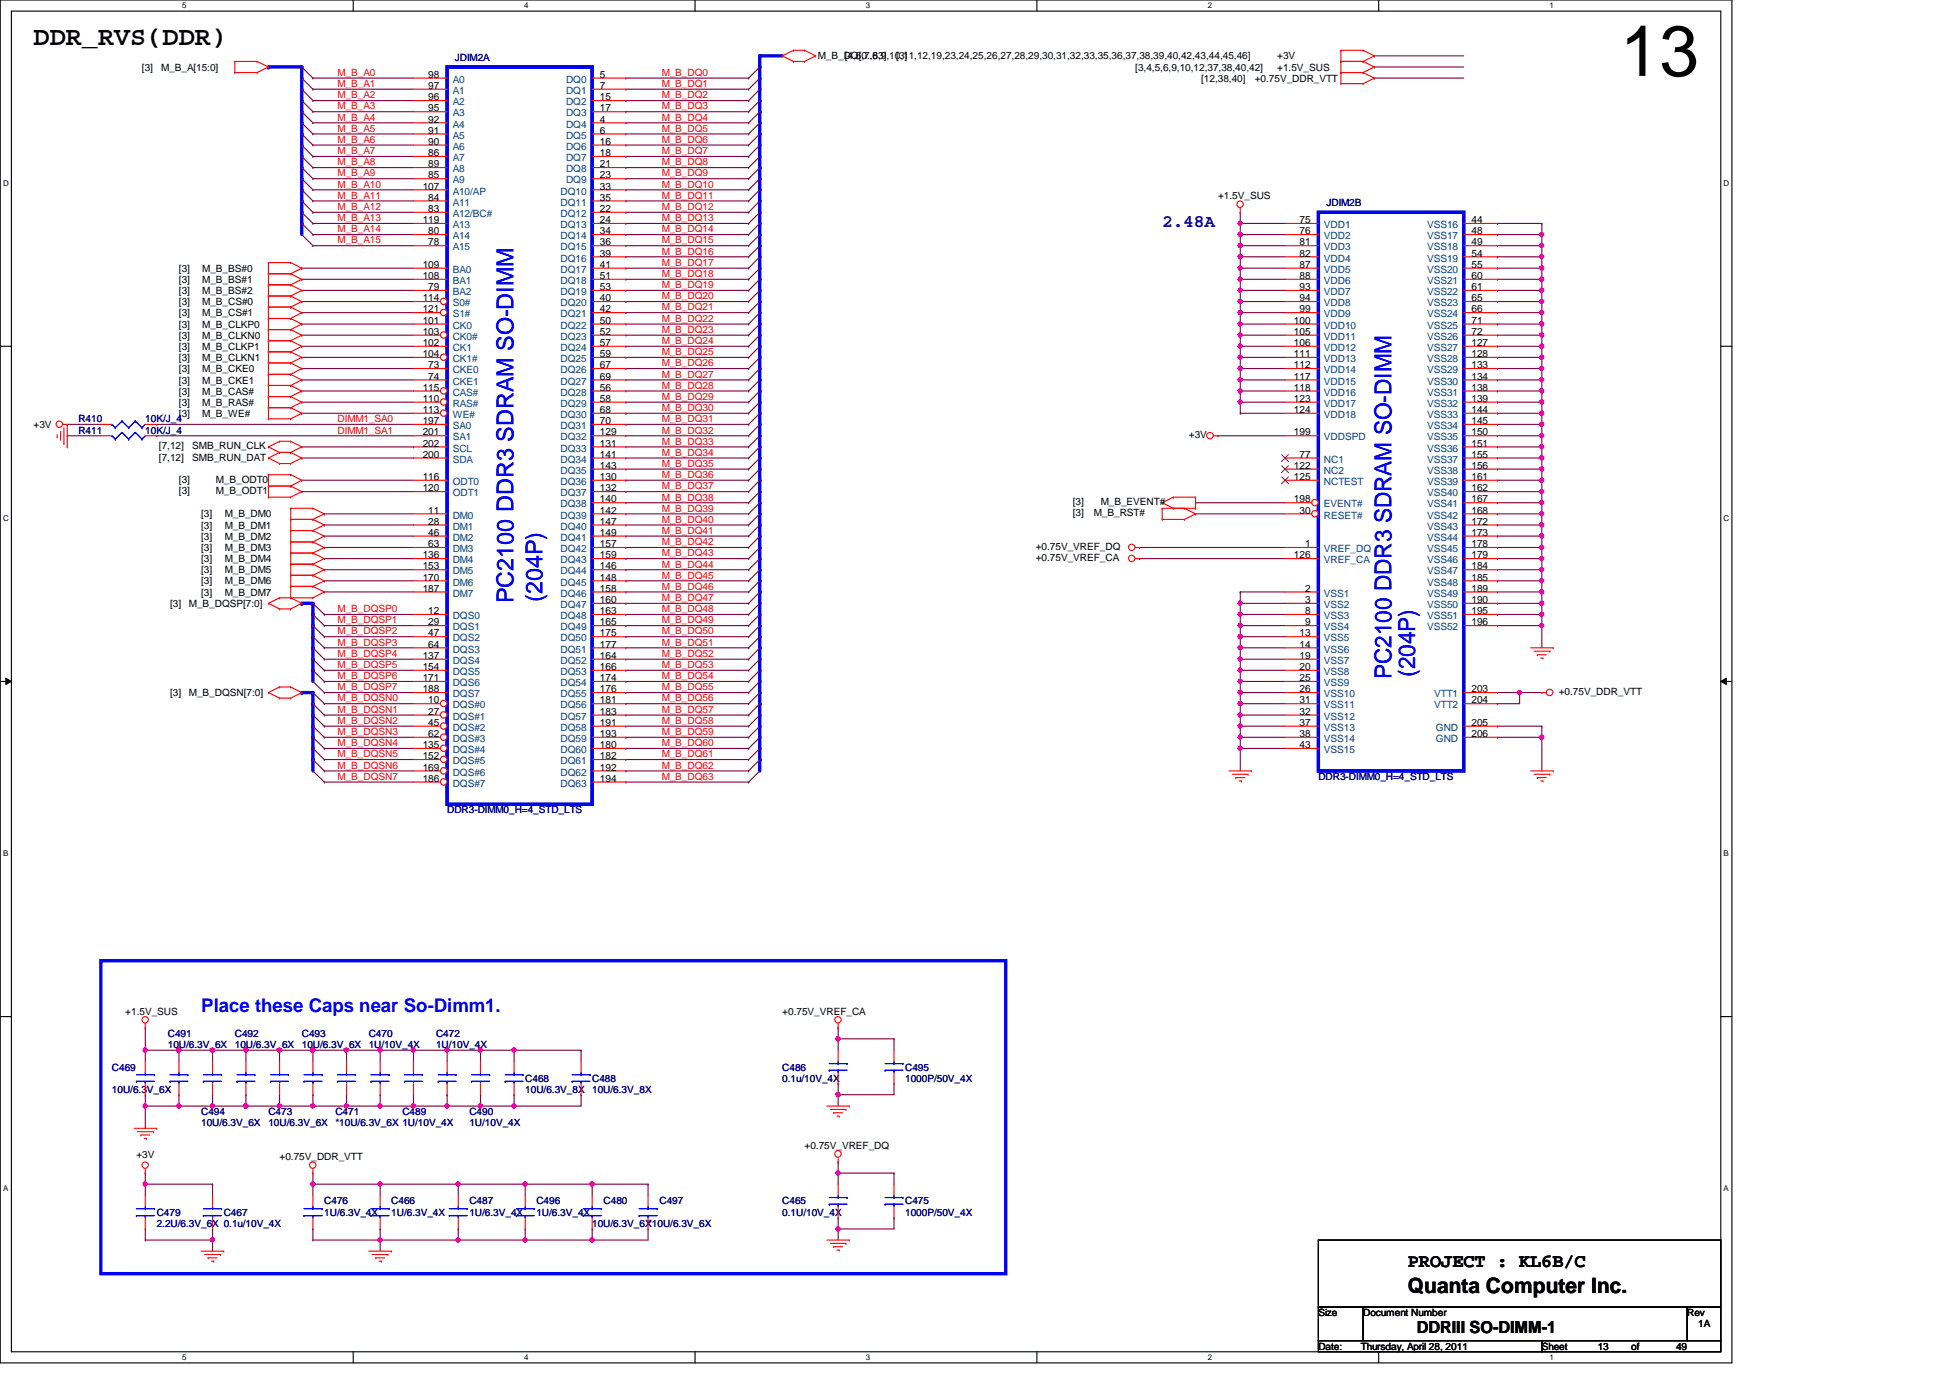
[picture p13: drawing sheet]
<svg xmlns="http://www.w3.org/2000/svg" width="297mm" height="210mm" viewBox="0 0 297 210" stroke-linecap="round" stroke-linejoin="round" font-family="sans-serif">
<defs><g id="words">
<text font-size="10.9" x="246.8" y="11.6">13</text>
<text font-size="4.1" x="5.1" y="6.8">DDR_RVS(DDR)</text>
<g font-size="3.6" fill="#00f">
<text x="78.2" y="91.9" transform="rotate(-90 78.2 91.9)">PC2100 DDR3 SDRAM SO-DIMM</text>
<text x="82.6" y="91.7" transform="rotate(-90 82.6 91.7)">(204P)</text>
<text x="212" y="103.5" transform="rotate(-90 212 103.5)">PC2100 DDR3 SDRAM SO-DIMM</text>
<text x="215.6" y="103.1" transform="rotate(-90 215.6 103.1)">(204P)</text>
</g>
<text font-size="3.2" x="214.5" y="197">Quanta Computer Inc.</text>
<text font-size="2.9" fill="#00f" x="30.6" y="154.1">Place these Caps near So-Dimm1.</text>
<text font-size="2.9" x="214.5" y="193">PROJECT : KL6B/C</text>
<text font-size="2.7" fill="#000080" x="177" y="34.6">2.48A</text>
<text font-size="2.5" x="215.8" y="203">DDRIII SO-DIMM-1</text>
<g font-size="1.5">
<text x="21.6" y="10.8">[3]</text>
<text x="24.6" y="10.8">M_B_A[15:0]</text>
<text x="65.2" y="11.9">98</text>
<text x="91.4" y="11.9">5</text>
<text x="124.6" y="9.1">M_B_DQ[0..63]</text>
<text x="128.7" y="9.1">[4,6,7,8,9,10,11,12,19,23,24,25,26,27,28,29,30,31,32,33,35,36,37,38,39,40,42,43,44,45,46]</text>
<text x="136.5" y="9.1">[3]</text>
<text x="172.9" y="10.8">[3,4,5,6,9,10,12,37,38,40,42]</text>
<text x="194.6" y="9.1">+3V</text>
<text x="194.6" y="10.8">+1.5V_SUS</text>
<text x="65.2" y="13.5">97</text>
<text x="65.2" y="15.3">96</text>
<text x="65.2" y="17">95</text>
<text x="91.4" y="13.5">7</text>
<text x="91.4" y="15.3">15</text>
<text x="91.4" y="17">17</text>
<text x="183" y="12.4">[12,38,40]</text>
<text x="191.1" y="12.4">+0.75V_DDR_VTT</text>
<text x="65.2" y="18.7">92</text>
<text x="65.2" y="20.4">91</text>
<text x="65.2" y="22.1">90</text>
<text x="65.2" y="23.8">86</text>
<text x="91.4" y="18.7">4</text>
<text x="91.4" y="20.4">6</text>
<text x="91.4" y="22.1">16</text>
<text x="91.4" y="23.8">18</text>
<text x="64.4" y="28.9">107</text>
<text x="65.2" y="25.5">89</text>
<text x="65.2" y="27.2">85</text>
<text x="91.4" y="25.5">21</text>
<text x="91.4" y="27.2">23</text>
<text x="91.4" y="28.9">33</text>
<text x="64.4" y="34">119</text>
<text x="65.2" y="30.6">84</text>
<text x="65.2" y="32.3">83</text>
<text x="65.2" y="35.7">80</text>
<text x="91.4" y="30.6">35</text>
<text x="91.4" y="32.3">22</text>
<text x="91.4" y="34">24</text>
<text x="91.4" y="35.7">34</text>
<text x="185.5" y="30.3">+1.5V_SUS</text>
<text x="197.9" y="34">75</text>
<text x="197.9" y="35.7">76</text>
<text x="224.2" y="34">44</text>
<text x="224.2" y="35.7">48</text>
<text x="27.3" y="41.4">[3]</text>
<text x="30.8" y="41.4">M_B_BS#0</text>
<text x="64.4" y="40.8">109</text>
<text x="65.2" y="37.4">78</text>
<text x="91.4" y="37.4">36</text>
<text x="91.4" y="39.1">39</text>
<text x="91.4" y="40.8">41</text>
<text x="197.9" y="37.4">81</text>
<text x="197.9" y="39.1">82</text>
<text x="197.9" y="40.8">87</text>
<text x="224.2" y="37.4">49</text>
<text x="224.2" y="39.1">54</text>
<text x="224.2" y="40.8">55</text>
<text x="27.3" y="43.1">[3]</text>
<text x="27.3" y="44.8">[3]</text>
<text x="27.3" y="46.5">[3]</text>
<text x="30.8" y="43.1">M_B_BS#1</text>
<text x="30.8" y="44.8">M_B_BS#2</text>
<text x="30.8" y="46.5">M_B_CS#0</text>
<text x="64.4" y="42.5">108</text>
<text x="64.4" y="45.9">114</text>
<text x="64.4" y="47.6">121</text>
<text x="65.2" y="44.2">79</text>
<text x="91.4" y="42.5">51</text>
<text x="91.4" y="44.2">53</text>
<text x="91.4" y="45.9">40</text>
<text x="91.4" y="47.6">42</text>
<text x="197.9" y="42.5">88</text>
<text x="197.9" y="44.2">93</text>
<text x="197.9" y="45.9">94</text>
<text x="197.9" y="47.6">99</text>
<text x="224.2" y="42.5">60</text>
<text x="224.2" y="44.2">61</text>
<text x="224.2" y="45.9">65</text>
<text x="224.2" y="47.6">66</text>
<text x="27.3" y="48.2">[3]</text>
<text x="27.3" y="49.9">[3]</text>
<text x="27.3" y="51.6">[3]</text>
<text x="27.3" y="53.3">[3]</text>
<text x="30.8" y="48.2">M_B_CS#1</text>
<text x="30.8" y="49.9">M_B_CLKP0</text>
<text x="30.8" y="51.6">M_B_CLKN0</text>
<text x="30.8" y="53.3">M_B_CLKP1</text>
<text x="64.4" y="49.3">101</text>
<text x="64.4" y="51">103</text>
<text x="64.4" y="52.7">102</text>
<text x="91.4" y="49.3">50</text>
<text x="91.4" y="51">52</text>
<text x="91.4" y="52.7">57</text>
<text x="197.1" y="49.3">100</text>
<text x="197.1" y="51">105</text>
<text x="197.1" y="52.7">106</text>
<text x="224.2" y="49.3">71</text>
<text x="224.2" y="51">72</text>
<text x="224.2" y="52.7">127</text>
<text x="27.3" y="55">[3]</text>
<text x="27.3" y="56.7">[3]</text>
<text x="27.3" y="58.4">[3]</text>
<text x="30.8" y="55">M_B_CLKN1</text>
<text x="30.8" y="56.7">M_B_CKE0</text>
<text x="30.8" y="58.4">M_B_CKE1</text>
<text x="64.4" y="54.4">104</text>
<text x="64.4" y="59.5">115</text>
<text x="65.2" y="56.1">73</text>
<text x="65.2" y="57.8">74</text>
<text x="91.4" y="54.4">59</text>
<text x="91.4" y="56.1">67</text>
<text x="91.4" y="57.8">69</text>
<text x="91.4" y="59.5">56</text>
<text x="197.1" y="54.4">111</text>
<text x="197.1" y="56.1">112</text>
<text x="197.1" y="57.8">117</text>
<text x="197.1" y="59.5">118</text>
<text x="224.2" y="54.4">128</text>
<text x="224.2" y="56.1">133</text>
<text x="224.2" y="57.8">134</text>
<text x="224.2" y="59.5">138</text>
<text x="5.1" y="65.2">+3V</text>
<text x="27.3" y="60.1">[3]</text>
<text x="27.3" y="61.8">[3]</text>
<text x="27.3" y="63.5">[3]</text>
<text x="30.8" y="60.1">M_B_CAS#</text>
<text x="30.8" y="61.8">M_B_RAS#</text>
<text x="30.8" y="63.5">M_B_WE#</text>
<text x="64.4" y="61.2">110</text>
<text x="64.4" y="62.9">113</text>
<text x="64.4" y="64.6">197</text>
<text x="91.4" y="61.2">58</text>
<text x="91.4" y="62.9">68</text>
<text x="91.4" y="64.6">70</text>
<text x="197.1" y="61.2">123</text>
<text x="197.1" y="62.9">124</text>
<text x="224.2" y="61.2">139</text>
<text x="224.2" y="62.9">144</text>
<text x="224.2" y="64.6">145</text>
<text x="24.2" y="68.5">[7,12]</text>
<text x="24.2" y="70.1">[7,12]</text>
<text x="29.3" y="68.5">SMB_RUN_CLK</text>
<text x="29.3" y="70.1">SMB_RUN_DAT</text>
<text x="64.4" y="66.3">201</text>
<text x="64.4" y="68">202</text>
<text x="64.4" y="69.7">200</text>
<text x="91.4" y="66.3">129</text>
<text x="91.4" y="68">131</text>
<text x="91.4" y="69.7">141</text>
<text x="91.4" y="71.4">143</text>
<text x="181.1" y="66.7">+3V</text>
<text x="197.1" y="66.3">199</text>
<text x="197.1" y="71.4">122</text>
<text x="197.9" y="69.7">77</text>
<text x="224.2" y="66.3">150</text>
<text x="224.2" y="68">151</text>
<text x="224.2" y="69.7">155</text>
<text x="224.2" y="71.4">156</text>
<text x="27.3" y="73.5">[3]</text>
<text x="27.3" y="75.2">[3]</text>
<text x="32.9" y="73.5">M_B_ODT0</text>
<text x="32.9" y="75.2">M_B_ODT1</text>
<text x="64.4" y="73.1">116</text>
<text x="64.4" y="74.8">120</text>
<text x="91.4" y="73.1">130</text>
<text x="91.4" y="74.8">132</text>
<text x="91.4" y="76.5">140</text>
<text x="163.4" y="77">[3]</text>
<text x="167.7" y="77">M_B_EVENT#</text>
<text x="197.1" y="73.1">125</text>
<text x="197.1" y="76.5">198</text>
<text x="224.2" y="73.1">161</text>
<text x="224.2" y="74.8">162</text>
<text x="224.2" y="76.5">167</text>
<text x="30.6" y="78.8">[3]</text>
<text x="30.6" y="82.2">[3]</text>
<text x="30.6" y="80.5">[3]</text>
<text x="30.6" y="83.9">[3]</text>
<text x="34.2" y="78.8">M_B_DM0</text>
<text x="34.2" y="82.2">M_B_DM2</text>
<text x="34.2" y="80.5">M_B_DM1</text>
<text x="34.2" y="83.9">M_B_DM3</text>
<text x="65.2" y="78.2">11</text>
<text x="65.2" y="79.9">28</text>
<text x="65.2" y="81.6">46</text>
<text x="65.2" y="83.4">63</text>
<text x="91.4" y="78.2">142</text>
<text x="91.4" y="79.9">147</text>
<text x="91.4" y="81.6">149</text>
<text x="91.4" y="83.4">157</text>
<text x="157.8" y="83.7">+0.75V_VREF_DQ</text>
<text x="163.4" y="78.7">[3]</text>
<text x="166.6" y="78.7">M_B_RST#</text>
<text x="197.9" y="78.2">30</text>
<text x="198.8" y="83.4">1</text>
<text x="224.2" y="78.2">168</text>
<text x="224.2" y="79.9">172</text>
<text x="224.2" y="81.6">173</text>
<text x="224.2" y="83.4">178</text>
<text x="30.6" y="85.6">[3]</text>
<text x="30.6" y="89">[3]</text>
<text x="30.6" y="87.3">[3]</text>
<text x="34.2" y="85.6">M_B_DM4</text>
<text x="34.2" y="89">M_B_DM6</text>
<text x="34.2" y="87.3">M_B_DM5</text>
<text x="64.4" y="85">136</text>
<text x="64.4" y="86.7">153</text>
<text x="64.4" y="88.4">170</text>
<text x="91.4" y="85">159</text>
<text x="91.4" y="86.7">146</text>
<text x="91.4" y="88.4">148</text>
<text x="157.8" y="85.5">+0.75V_VREF_CA</text>
<text x="197.1" y="85">126</text>
<text x="224.2" y="85">179</text>
<text x="224.2" y="86.7">184</text>
<text x="224.2" y="88.4">185</text>
<text x="25.9" y="92.5">[3]</text>
<text x="28.8" y="92.5">M_B_DQSP[7:0]</text>
<text x="30.6" y="90.7">[3]</text>
<text x="34.2" y="90.7">M_B_DM7</text>
<text x="64.4" y="90.1">187</text>
<text x="65.2" y="93.6">12</text>
<text x="65.2" y="95.2">29</text>
<text x="91.4" y="90.1">158</text>
<text x="91.4" y="91.9">160</text>
<text x="91.4" y="93.6">163</text>
<text x="91.4" y="95.2">165</text>
<text x="198.8" y="90.1">2</text>
<text x="198.8" y="91.9">3</text>
<text x="198.8" y="93.6">8</text>
<text x="198.8" y="95.2">9</text>
<text x="224.2" y="90.1">189</text>
<text x="224.2" y="91.9">190</text>
<text x="224.2" y="93.6">195</text>
<text x="224.2" y="95.2">196</text>
<text x="64.4" y="100.4">137</text>
<text x="65.2" y="96.9">47</text>
<text x="65.2" y="98.6">64</text>
<text x="91.4" y="96.9">175</text>
<text x="91.4" y="98.6">177</text>
<text x="91.4" y="100.4">164</text>
<text x="197.9" y="96.9">13</text>
<text x="197.9" y="98.6">14</text>
<text x="197.9" y="100.4">19</text>
<text x="25.9" y="106">[3]</text>
<text x="28.8" y="106">M_B_DQSN[7:0]</text>
<text x="64.4" y="102.1">154</text>
<text x="64.4" y="103.8">171</text>
<text x="64.4" y="105.5">188</text>
<text x="65.2" y="107.1">10</text>
<text x="91.4" y="102.1">166</text>
<text x="91.4" y="103.8">174</text>
<text x="91.4" y="105.5">176</text>
<text x="91.4" y="107.1">181</text>
<text x="197.9" y="102.1">20</text>
<text x="197.9" y="103.8">25</text>
<text x="197.9" y="105.5">26</text>
<text x="197.9" y="107.1">31</text>
<text x="224.2" y="105.5">203</text>
<text x="224.2" y="107.1">204</text>
<text x="237.4" y="105.9">+0.75V_DDR_VTT</text>
<text x="64.4" y="114">135</text>
<text x="65.2" y="108.9">27</text>
<text x="65.2" y="110.6">45</text>
<text x="65.2" y="112.3">62</text>
<text x="91.4" y="108.9">183</text>
<text x="91.4" y="110.6">191</text>
<text x="91.4" y="112.3">193</text>
<text x="91.4" y="114">180</text>
<text x="197.9" y="108.9">32</text>
<text x="197.9" y="110.6">37</text>
<text x="197.9" y="112.3">38</text>
<text x="197.9" y="114">43</text>
<text x="224.2" y="110.6">205</text>
<text x="224.2" y="112.3">206</text>
<text x="64.4" y="115.7">152</text>
<text x="64.4" y="117.4">169</text>
<text x="64.4" y="119.1">186</text>
<text x="91.4" y="115.7">182</text>
<text x="91.4" y="117.4">192</text>
<text x="91.4" y="119.1">194</text>
<text x="19.1" y="154.6">+1.5V_SUS</text>
<text x="119.2" y="154.6">+0.75V_VREF_CA</text>
<text x="20.8" y="176.3">+3V</text>
<text x="42.6" y="176.7">+0.75V_DDR_VTT</text>
<text x="122.6" y="175">+0.75V_VREF_DQ</text>
<text x="200.8" y="200.5">Size</text>
<text x="207.6" y="200.5">Document Number</text>
<text x="257" y="200.5">Rev</text>
<text x="258.7" y="202.2">1A</text>
<text x="200.8" y="205.6">Date:</text>
<text x="207.3" y="205.6">Thursday, April 28, 2011</text>
<text x="234.9" y="205.6">Sheet</text>
<text x="243.4" y="205.6">13</text>
<text x="248.5" y="205.6">of</text>
<text x="255.3" y="205.6">49</text>
</g>
<g font-size="1.5" fill="#f00">
<text x="51.4" y="11.6">M_B_A0</text>
<text x="100.8" y="11.6">M_B_DQ0</text>
<text x="51.4" y="15">M_B_A2</text>
<text x="51.4" y="16.7">M_B_A3</text>
<text x="51.4" y="13.3">M_B_A1</text>
<text x="100.8" y="13.3">M_B_DQ1</text>
<text x="100.8" y="15">M_B_DQ2</text>
<text x="100.8" y="16.7">M_B_DQ3</text>
<text x="51.4" y="23.5">M_B_A7</text>
<text x="51.4" y="21.8">M_B_A6</text>
<text x="51.4" y="20.1">M_B_A5</text>
<text x="51.4" y="18.4">M_B_A4</text>
<text x="100.8" y="18.4">M_B_DQ4</text>
<text x="100.8" y="20.1">M_B_DQ5</text>
<text x="100.8" y="21.8">M_B_DQ6</text>
<text x="100.8" y="23.5">M_B_DQ7</text>
<text x="51.4" y="28.6">M_B_A10</text>
<text x="51.4" y="26.9">M_B_A9</text>
<text x="51.4" y="25.2">M_B_A8</text>
<text x="100.8" y="25.2">M_B_DQ8</text>
<text x="100.8" y="26.9">M_B_DQ9</text>
<text x="100.8" y="28.6">M_B_DQ10</text>
<text x="51.4" y="35.4">M_B_A14</text>
<text x="51.4" y="33.7">M_B_A13</text>
<text x="51.4" y="32">M_B_A12</text>
<text x="51.4" y="30.3">M_B_A11</text>
<text x="100.8" y="30.3">M_B_DQ11</text>
<text x="100.8" y="32">M_B_DQ12</text>
<text x="100.8" y="33.7">M_B_DQ13</text>
<text x="100.8" y="35.4">M_B_DQ14</text>
<text x="51.4" y="37.1">M_B_A15</text>
<text x="100.8" y="37.1">M_B_DQ15</text>
<text x="100.8" y="38.8">M_B_DQ16</text>
<text x="100.8" y="40.5">M_B_DQ17</text>
<text x="100.8" y="42.2">M_B_DQ18</text>
<text x="100.8" y="43.9">M_B_DQ19</text>
<text x="100.8" y="45.6">M_B_DQ20</text>
<text x="100.8" y="47.3">M_B_DQ21</text>
<text x="100.8" y="49">M_B_DQ22</text>
<text x="100.8" y="50.7">M_B_DQ23</text>
<text x="100.8" y="52.4">M_B_DQ24</text>
<text x="100.8" y="54.1">M_B_DQ25</text>
<text x="100.8" y="55.8">M_B_DQ26</text>
<text x="100.8" y="57.5">M_B_DQ27</text>
<text x="100.8" y="59.2">M_B_DQ28</text>
<text x="51.4" y="64.3">DIMM1_SA0</text>
<text x="100.8" y="60.9">M_B_DQ29</text>
<text x="100.8" y="62.6">M_B_DQ30</text>
<text x="100.8" y="64.3">M_B_DQ31</text>
<text x="51.4" y="66">DIMM1_SA1</text>
<text x="100.8" y="71.1">M_B_DQ35</text>
<text x="100.8" y="66">M_B_DQ32</text>
<text x="100.8" y="67.7">M_B_DQ33</text>
<text x="100.8" y="69.4">M_B_DQ34</text>
<text x="100.8" y="72.8">M_B_DQ36</text>
<text x="100.8" y="74.5">M_B_DQ37</text>
<text x="100.8" y="76.2">M_B_DQ38</text>
<text x="100.8" y="77.9">M_B_DQ39</text>
<text x="100.8" y="79.6">M_B_DQ40</text>
<text x="100.8" y="81.3">M_B_DQ41</text>
<text x="100.8" y="83.1">M_B_DQ42</text>
<text x="100.8" y="88.1">M_B_DQ45</text>
<text x="100.8" y="89.8">M_B_DQ46</text>
<text x="100.8" y="84.8">M_B_DQ43</text>
<text x="100.8" y="86.4">M_B_DQ44</text>
<text x="51.4" y="93.3">M_B_DQSP0</text>
<text x="51.4" y="95">M_B_DQSP1</text>
<text x="100.8" y="91.6">M_B_DQ47</text>
<text x="100.8" y="93.3">M_B_DQ48</text>
<text x="100.8" y="95">M_B_DQ49</text>
<text x="51.4" y="96.6">M_B_DQSP2</text>
<text x="51.4" y="98.3">M_B_DQSP3</text>
<text x="51.4" y="100.1">M_B_DQSP4</text>
<text x="51.4" y="101.8">M_B_DQSP5</text>
<text x="100.8" y="96.6">M_B_DQ50</text>
<text x="100.8" y="98.3">M_B_DQ51</text>
<text x="100.8" y="100.1">M_B_DQ52</text>
<text x="100.8" y="101.8">M_B_DQ53</text>
<text x="51.4" y="103.5">M_B_DQSP6</text>
<text x="51.4" y="105.2">M_B_DQSP7</text>
<text x="51.4" y="106.8">M_B_DQSN0</text>
<text x="100.8" y="105.2">M_B_DQ55</text>
<text x="100.8" y="106.8">M_B_DQ56</text>
<text x="100.8" y="103.5">M_B_DQ54</text>
<text x="51.4" y="108.6">M_B_DQSN1</text>
<text x="51.4" y="110.3">M_B_DQSN2</text>
<text x="51.4" y="112">M_B_DQSN3</text>
<text x="51.4" y="113.7">M_B_DQSN4</text>
<text x="100.8" y="108.6">M_B_DQ57</text>
<text x="100.8" y="110.3">M_B_DQ58</text>
<text x="100.8" y="112">M_B_DQ59</text>
<text x="100.8" y="113.7">M_B_DQ60</text>
<text x="51.4" y="115.4">M_B_DQSN5</text>
<text x="51.4" y="117.1">M_B_DQSN6</text>
<text x="51.4" y="118.8">M_B_DQSN7</text>
<text x="100.8" y="115.4">M_B_DQ61</text>
<text x="100.8" y="117.1">M_B_DQ62</text>
<text x="100.8" y="118.8">M_B_DQ63</text>
</g>
<g font-size="1.5" fill="#000080">
<text x="69.3" y="9.2">JDIM2A</text>
<text x="202.1" y="31.3">JDIM2B</text>
<text x="11.9" y="64.3">R410</text>
<text x="22.1" y="64.3">10K/J_4</text>
<text x="11.9" y="66">R411</text>
<text x="22.1" y="66">10K/J_4</text>
<text x="200.8" y="118.8">DDR3-DIMM0_H=4_STD_LTS</text>
<text x="68.1" y="123.9">DDR3-DIMM0_H=4_STD_LTS</text>
<text x="25.6" y="157.9">C491</text>
<text x="25.6" y="159.6">10U/6.3V_6X</text>
<text x="35.8" y="157.9">C492</text>
<text x="35.8" y="159.6">10U/6.3V_6X</text>
<text x="46" y="157.9">C493</text>
<text x="46" y="159.6">10U/6.3V_6X</text>
<text x="56.2" y="157.9">C470</text>
<text x="56.2" y="159.6">1U/10V_4X</text>
<text x="66.4" y="157.9">C472</text>
<text x="66.4" y="159.6">1U/10V_4X</text>
<text x="17.1" y="163.1">C469</text>
<text x="17.1" y="166.5">10U/6.3V_6X</text>
<text x="80" y="164.8">C468</text>
<text x="80" y="166.5">10U/6.3V_8X</text>
<text x="90.2" y="164.8">C488</text>
<text x="90.2" y="166.5">10U/6.3V_8X</text>
<text x="119.2" y="163.1">C486</text>
<text x="119.2" y="164.8">0.1u/10V_4X</text>
<text x="137.9" y="163.1">C495</text>
<text x="137.9" y="164.8">1000P/50V_4X</text>
<text x="30.6" y="169.9">C494</text>
<text x="30.6" y="171.6">10U/6.3V_6X</text>
<text x="40.9" y="169.9">C473</text>
<text x="40.9" y="171.6">10U/6.3V_6X</text>
<text x="51.1" y="169.9">C471</text>
<text x="51.1" y="171.6">*10U/6.3V_6X 1U/10V_4X</text>
<text x="61.3" y="169.9">C489</text>
<text x="71.5" y="169.9">C490</text>
<text x="71.5" y="171.6">1U/10V_4X</text>
<text x="23.9" y="185.2">C479</text>
<text x="34.1" y="185.2">C467</text>
<text x="49.4" y="183.5">C476</text>
<text x="49.4" y="185.2">1U/6.3V_4X</text>
<text x="59.6" y="183.5">C466</text>
<text x="59.6" y="185.2">1U/6.3V_4X</text>
<text x="71.5" y="183.5">C487</text>
<text x="71.5" y="185.2">1U/6.3V_4X</text>
<text x="81.7" y="183.5">C496</text>
<text x="81.7" y="185.2">1U/6.3V_4X</text>
<text x="91.9" y="183.5">C480</text>
<text x="100.5" y="183.5">C497</text>
<text x="119.2" y="183.5">C465</text>
<text x="119.2" y="185.2">0.1U/10V_4X</text>
<text x="137.9" y="183.5">C475</text>
<text x="137.9" y="185.2">1000P/50V_4X</text>
<text x="23.9" y="186.9">2.2U/6.3V_6X 0.1u/10V_4X</text>
<text x="90.2" y="186.9">10U/6.3V_6X*10U/6.3V_6X</text>
</g>
<g font-size="1.5" fill="#004080">
<text x="69" y="12.6">A0</text>
<text x="69" y="14.3">A1</text>
<text x="69" y="16">A2</text>
<text x="69" y="17.7">A3</text>
<text x="86.2" y="12.6">DQ0</text>
<text x="86.2" y="14.3">DQ1</text>
<text x="86.2" y="16">DQ2</text>
<text x="86.2" y="17.7">DQ3</text>
<text x="69" y="19.4">A4</text>
<text x="69" y="21.1">A5</text>
<text x="69" y="22.8">A6</text>
<text x="86.2" y="19.4">DQ4</text>
<text x="86.2" y="21.1">DQ5</text>
<text x="86.2" y="22.8">DQ6</text>
<text x="69" y="24.6">A7</text>
<text x="69" y="26.2">A8</text>
<text x="69" y="27.9">A9</text>
<text x="69" y="29.6">A10/AP</text>
<text x="85.4" y="29.6">DQ10</text>
<text x="86.2" y="24.6">DQ7</text>
<text x="86.2" y="26.2">DQ8</text>
<text x="86.2" y="27.9">DQ9</text>
<text x="69" y="31.3">A11</text>
<text x="69" y="33.1">A12/BC#</text>
<text x="69" y="34.8">A13</text>
<text x="85.4" y="31.3">DQ11</text>
<text x="85.4" y="33.1">DQ12</text>
<text x="85.4" y="34.8">DQ13</text>
<text x="201.7" y="34.8">VDD1</text>
<text x="217.4" y="34.8">VSS16</text>
<text x="69" y="36.4">A14</text>
<text x="69" y="38.1">A15</text>
<text x="69" y="41.6">BA0</text>
<text x="85.4" y="36.4">DQ14</text>
<text x="85.4" y="38.1">DQ15</text>
<text x="85.4" y="39.8">DQ16</text>
<text x="85.4" y="41.6">DQ17</text>
<text x="201.7" y="36.4">VDD2</text>
<text x="201.7" y="38.1">VDD3</text>
<text x="201.7" y="39.8">VDD4</text>
<text x="201.7" y="41.6">VDD5</text>
<text x="217.4" y="36.4">VSS17</text>
<text x="217.4" y="38.1">VSS18</text>
<text x="217.4" y="39.8">VSS19</text>
<text x="217.4" y="41.6">VSS20</text>
<text x="69" y="43.3">BA1</text>
<text x="69" y="45">BA2</text>
<text x="69" y="46.7">S0#</text>
<text x="85.4" y="43.3">DQ18</text>
<text x="85.4" y="45">DQ19</text>
<text x="85.4" y="46.7">DQ20</text>
<text x="201.7" y="43.3">VDD6</text>
<text x="201.7" y="45">VDD7</text>
<text x="201.7" y="46.7">VDD8</text>
<text x="217.4" y="43.3">VSS21</text>
<text x="217.4" y="45">VSS22</text>
<text x="217.4" y="46.7">VSS23</text>
<text x="69" y="48.3">S1#</text>
<text x="69" y="50.1">CK0</text>
<text x="69" y="51.8">CK0#</text>
<text x="69" y="53.5">CK1</text>
<text x="85.4" y="48.3">DQ21</text>
<text x="85.4" y="50.1">DQ22</text>
<text x="85.4" y="51.8">DQ23</text>
<text x="85.4" y="53.5">DQ24</text>
<text x="201.7" y="48.3">VDD9</text>
<text x="201.7" y="50.1">VDD10</text>
<text x="201.7" y="51.8">VDD11</text>
<text x="201.7" y="53.5">VDD12</text>
<text x="217.4" y="48.3">VSS24</text>
<text x="217.4" y="50.1">VSS25</text>
<text x="217.4" y="51.8">VSS26</text>
<text x="217.4" y="53.5">VSS27</text>
<text x="69" y="55.2">CK1#</text>
<text x="69" y="56.9">CKE0</text>
<text x="69" y="58.6">CKE1</text>
<text x="85.4" y="55.2">DQ25</text>
<text x="85.4" y="56.9">DQ26</text>
<text x="85.4" y="58.6">DQ27</text>
<text x="201.7" y="55.2">VDD13</text>
<text x="201.7" y="56.9">VDD14</text>
<text x="201.7" y="58.6">VDD15</text>
<text x="217.4" y="55.2">VSS28</text>
<text x="217.4" y="56.9">VSS29</text>
<text x="217.4" y="58.6">VSS30</text>
<text x="69" y="60.3">CAS#</text>
<text x="69" y="62">RAS#</text>
<text x="69" y="63.7">WE#</text>
<text x="69" y="65.4">SA0</text>
<text x="85.4" y="60.3">DQ28</text>
<text x="85.4" y="62">DQ29</text>
<text x="85.4" y="63.7">DQ30</text>
<text x="85.4" y="65.4">DQ31</text>
<text x="201.7" y="60.3">VDD16</text>
<text x="201.7" y="62">VDD17</text>
<text x="201.7" y="63.7">VDD18</text>
<text x="217.4" y="60.3">VSS31</text>
<text x="217.4" y="62">VSS32</text>
<text x="217.4" y="63.7">VSS33</text>
<text x="217.4" y="65.4">VSS34</text>
<text x="69" y="67.1">SA1</text>
<text x="69" y="68.8">SCL</text>
<text x="69" y="70.5">SDA</text>
<text x="85.4" y="67.1">DQ32</text>
<text x="85.4" y="68.8">DQ33</text>
<text x="85.4" y="70.5">DQ34</text>
<text x="201.7" y="67.1">VDDSPD</text>
<text x="201.7" y="70.5">NC1</text>
<text x="217.4" y="67.1">VSS35</text>
<text x="217.4" y="68.8">VSS36</text>
<text x="217.4" y="70.5">VSS37</text>
<text x="69" y="73.9">ODT0</text>
<text x="69" y="75.6">ODT1</text>
<text x="85.4" y="72.2">DQ35</text>
<text x="85.4" y="73.9">DQ36</text>
<text x="85.4" y="75.6">DQ37</text>
<text x="85.4" y="77.3">DQ38</text>
<text x="201.7" y="72.2">NC2</text>
<text x="201.7" y="73.9">NCTEST</text>
<text x="201.7" y="77.3">EVENT#</text>
<text x="217.4" y="72.2">VSS38</text>
<text x="217.4" y="73.9">VSS39</text>
<text x="217.4" y="75.6">VSS40</text>
<text x="217.4" y="77.3">VSS41</text>
<text x="69" y="79">DM0</text>
<text x="69" y="80.7">DM1</text>
<text x="69" y="82.4">DM2</text>
<text x="85.4" y="79">DQ39</text>
<text x="85.4" y="80.7">DQ40</text>
<text x="85.4" y="82.4">DQ41</text>
<text x="201.7" y="79">RESET#</text>
<text x="217.4" y="79">VSS42</text>
<text x="217.4" y="80.7">VSS43</text>
<text x="217.4" y="82.4">VSS44</text>
<text x="69" y="84.1">DM3</text>
<text x="69" y="85.8">DM4</text>
<text x="69" y="87.5">DM5</text>
<text x="69" y="89.2">DM6</text>
<text x="85.4" y="84.1">DQ42</text>
<text x="85.4" y="85.8">DQ43</text>
<text x="85.4" y="87.5">DQ44</text>
<text x="85.4" y="89.2">DQ45</text>
<text x="201.7" y="84.1">VREF_DQ</text>
<text x="201.7" y="85.8">VREF_CA</text>
<text x="217.4" y="84.1">VSS45</text>
<text x="217.4" y="85.8">VSS46</text>
<text x="217.4" y="87.5">VSS47</text>
<text x="217.4" y="89.2">VSS48</text>
<text x="69" y="90.9">DM7</text>
<text x="69" y="94.3">DQS0</text>
<text x="85.4" y="90.9">DQ46</text>
<text x="85.4" y="92.6">DQ47</text>
<text x="85.4" y="94.3">DQ48</text>
<text x="201.7" y="90.9">VSS1</text>
<text x="201.7" y="92.6">VSS2</text>
<text x="201.7" y="94.3">VSS3</text>
<text x="217.4" y="90.9">VSS49</text>
<text x="217.4" y="92.6">VSS50</text>
<text x="217.4" y="94.3">VSS51</text>
<text x="69" y="96">DQS1</text>
<text x="69" y="97.7">DQS2</text>
<text x="69" y="99.4">DQS3</text>
<text x="69" y="101.1">DQS4</text>
<text x="85.4" y="96">DQ49</text>
<text x="85.4" y="97.7">DQ50</text>
<text x="85.4" y="99.4">DQ51</text>
<text x="85.4" y="101.1">DQ52</text>
<text x="201.7" y="96">VSS4</text>
<text x="201.7" y="97.7">VSS5</text>
<text x="201.7" y="99.4">VSS6</text>
<text x="201.7" y="101.1">VSS7</text>
<text x="217.4" y="96">VSS52</text>
<text x="69" y="102.8">DQS5</text>
<text x="69" y="104.5">DQS6</text>
<text x="69" y="106.2">DQS7</text>
<text x="69" y="107.9">DQS#0</text>
<text x="85.4" y="102.8">DQ53</text>
<text x="85.4" y="104.5">DQ54</text>
<text x="85.4" y="106.2">DQ55</text>
<text x="85.4" y="107.9">DQ56</text>
<text x="201.7" y="102.8">VSS8</text>
<text x="201.7" y="104.5">VSS9</text>
<text x="201.7" y="106.2">VSS10</text>
<text x="201.7" y="107.9">VSS11</text>
<text x="218.5" y="106.2">VTT1</text>
<text x="218.5" y="107.9">VTT2</text>
<text x="69" y="109.6">DQS#1</text>
<text x="69" y="111.3">DQS#2</text>
<text x="69" y="113">DQS#3</text>
<text x="85.4" y="109.6">DQ57</text>
<text x="85.4" y="111.3">DQ58</text>
<text x="85.4" y="113">DQ59</text>
<text x="201.7" y="109.6">VSS12</text>
<text x="201.7" y="111.3">VSS13</text>
<text x="201.7" y="113">VSS14</text>
<text x="218.7" y="111.3">GND</text>
<text x="218.7" y="113">GND</text>
<text x="69" y="114.7">DQS#4</text>
<text x="69" y="116.4">DQS#5</text>
<text x="69" y="118.2">DQS#6</text>
<text x="69" y="119.8">DQS#7</text>
<text x="85.4" y="114.7">DQ60</text>
<text x="85.4" y="116.4">DQ61</text>
<text x="85.4" y="118.2">DQ62</text>
<text x="85.4" y="119.8">DQ63</text>
<text x="201.7" y="114.7">VSS15</text>
</g>
<g font-size="1.2">
<text x="27.8" y="1.3">5</text>
<text x="79.8" y="1.3">4</text>
<text x="131.9" y="1.3">3</text>
<text x="184" y="1.3">2</text>
<text x="236" y="1.3">1</text>
<text x=".5" y="28.3">D</text>
<text x="262.5" y="28.3">D</text>
<text x=".5" y="79.4">C</text>
<text x="262.5" y="79.4">C</text>
<text x=".5" y="130.4">B</text>
<text x="262.5" y="130.4">B</text>
<text x=".5" y="181.5">A</text>
<text x="262.5" y="181.5">A</text>
<text x="27.8" y="207.2">5</text>
<text x="79.8" y="207.2">4</text>
<text x="131.9" y="207.2">3</text>
<text x="184" y="207.2">2</text>
<text x="236" y="207.2">1</text>
</g>
</g></defs>
<path d="M0 0h263.8v207.6h-263.8zM1.7 1.7h260.4v204.2h-260.4z" fill="none" stroke="#000" stroke-width=".17"/>
<g fill="#fff">
<path d="M27.8 .2h.6v1.3h-.6z"/>
<path d="M27.8 206.1h.6v1.3h-.6z"/>
</g>
<path d="M53.8 0v1.7M53.8 205.9v1.7" fill="none" stroke="#000" stroke-width=".17"/>
<g fill="#fff">
<path d="M79.8 .2h.7v1.3h-.7z"/>
<path d="M79.8 206.1h.7v1.3h-.7z"/>
</g>
<path d="M105.9 0v1.7M105.9 205.9v1.7" fill="none" stroke="#000" stroke-width=".17"/>
<g fill="#fff">
<path d="M131.9 .2h.6v1.3h-.6z"/>
<path d="M131.9 206.1h.6v1.3h-.6z"/>
</g>
<path d="M157.9 0v1.7M157.9 205.9v1.7" fill="none" stroke="#000" stroke-width=".17"/>
<g fill="#fff">
<path d="M184 .2h.6v1.3h-.6z"/>
<path d="M184 206.1h.6v1.3h-.6z"/>
</g>
<path d="M210 0v1.7M210 205.9v1.7" fill="none" stroke="#000" stroke-width=".17"/>
<g fill="#fff">
<path d="M236 .2h.7v1.3h-.7z"/>
<path d="M236 206.1h.7v1.3h-.7z"/>
<path d="M.5 27.2h.8v1.4h-.8z"/>
<path d="M262.5 27.2h.9v1.4h-.9z"/>
<path d="M.5 78.3h.8v1.3h-.8z"/>
<path d="M262.5 78.3h.9v1.3h-.9z"/>
</g>
<path d="M0 52.7h1.7M262.1 52.7h1.7" fill="none" stroke="#000" stroke-width=".17"/>
<g fill="#fff">
<path d="M.5 129.3h.7v1.4h-.7z"/>
<path d="M262.5 129.3h.8v1.4h-.8z"/>
</g>
<path d="M0 103.8h1.7M262.1 103.8h1.7" fill="none" stroke="#000" stroke-width=".17"/>
<path d="M.9 103.3l.8 .5-.8 .5zM262.1 103.8l.9-.5v1z" fill="#000"/>
<path d="M.9 103.3l.8 .5-.8 .5zM262.1 103.8l.9-.5v1z" fill="none" stroke="#000" stroke-width=".15"/>
<g fill="#fff">
<path d="M.5 180.4h.7v1.3h-.7z"/>
<path d="M262.5 180.4h.8v1.3h-.8z"/>
</g>
<path d="M0 154.9h1.7M262.1 154.9h1.7" fill="none" stroke="#000" stroke-width=".17"/>
<g fill="none" stroke="#800040" stroke-width=".17">
<path d="M47.7 11.9h.1M47.7 18.7h.1M47.7 15.3h.1M47.7 17h.1M47.7 13.6h.1M47.7 11.9h15.3M47.7 18.7h15.3M47.7 15.3h15.3M47.7 17h15.3M47.7 13.6h15.3M47.7 37.4h.1M47.7 35.7h.1"/>
<path d="M47.7 34h.1M47.7 32.3h.1M47.7 30.6h.1M47.7 28.9h.1M47.7 27.2h.1M47.7 25.5h.1M47.7 23.8h.1M47.7 22.1h.1M47.7 20.4h.1M47.7 37.4h15.3M47.7 35.7h15.3M47.7 34h15.3"/>
<path d="M47.7 32.3h15.3M47.7 30.6h15.3M47.7 28.9h15.3M47.7 27.2h15.3M47.7 25.5h15.3M47.7 23.8h15.3M47.7 22.1h15.3M47.7 20.4h15.3"/>
</g>
<path d="M40.9 10.2h5.1" fill="none" stroke="#00f" stroke-width=".51"/>
<circle cx="40.9" cy="10.2" r=".25" fill="#00f"/>
<g fill="none" stroke="#800040" stroke-width=".17">
<path d="M46 40.9h.1M46 59.6h.1M46 57.9h.1M46 56.1h.1M46 54.4h.1M46 52.7h.1M46 51.1h.1M46 49.4h.1M46 47.6h.1M46 45.9h.1M46 44.2h.1M46 42.5h.1"/>
<path d="M46 40.9h17M46 59.6h17M46 57.9h17M46 56.1h17M46 54.4h17M46 52.7h17M46 51.1h17M46 49.4h17M46 47.6h17M46 45.9h17M46 44.2h17M46 42.5h17"/>
<path d="M46 62.9h.1M46 61.3h.1M46 69.8h.1M46 73.2h.1M46 74.9h.1M46 62.9h17M46 61.3h17M46 69.8h17M46 73.2h17M46 74.9h17M49.4 78.3h.1M49.4 80h.1"/>
<path d="M49.4 78.3h13.6M49.4 80h13.6M49.4 81.7h.1M49.4 83.4h.1M49.4 85.1h.1M49.4 86.8h.1M49.4 90.2h.1M49.4 93.6h.1M49.4 95.3h.1M49.4 97h.1M49.4 98.7h.1M49.4 81.7h13.6"/>
<path d="M49.4 83.4h13.6M49.4 85.1h13.6M49.4 86.8h13.6M49.4 90.2h13.6M49.4 93.6h13.6M49.4 95.3h13.6M49.4 97h13.6M49.4 98.7h13.6M49.4 100.4h.1M49.4 102.1h.1M49.4 103.8h.1M49.4 105.5h.1"/>
<path d="M49.4 107.2h.1M49.4 108.9h.1M49.4 110.6h.1M49.4 112.3h.1M49.4 114h.1M49.4 115.7h.1M49.4 117.4h.1M49.4 119.1h.1M49.4 100.4h13.6M49.4 102.1h13.6M49.4 103.8h13.6M49.4 105.5h13.6"/>
<path d="M49.4 107.2h13.6M49.4 108.9h13.6M49.4 110.6h13.6M49.4 112.3h13.6M49.4 114h13.6M49.4 115.7h13.6M49.4 117.4h13.6M49.4 119.1h13.6"/>
</g>
<path d="M46 105.5h1.7" fill="none" stroke="#00f" stroke-width=".51"/>
<circle cx="46" cy="105.5" r=".25" fill="#00f"/>
<path d="M46 91.9h1.7" fill="none" stroke="#00f" stroke-width=".51"/>
<circle cx="46" cy="91.9" r=".25" fill="#00f"/>
<g fill="none" stroke="#800040" stroke-width=".17">
<path d="M95.3 11.9h.1M95.3 13.6h.1M95.3 15.3h.1M95.3 17h.1M95.3 18.7h.1M95.3 11.9h18.7M95.3 13.6h18.7M95.3 15.3h18.7M95.3 17h18.7M95.3 18.7h18.7M95.3 20.4h.1M95.3 22.1h.1"/>
<path d="M95.3 23.8h.1M95.3 25.5h.1M95.3 27.2h.1M95.3 37.4h.1M95.3 39.1h.1M95.3 28.9h.1M95.3 30.6h.1M95.3 32.3h.1M95.3 34h.1M95.3 35.7h.1M95.3 20.4h18.7M95.3 22.1h18.7"/>
<path d="M95.3 23.8h18.7M95.3 25.5h18.7M95.3 27.2h18.7M95.3 37.4h18.7M95.3 39.1h18.7M95.3 28.9h18.7M95.3 30.6h18.7M95.3 32.3h18.7M95.3 34h18.7M95.3 35.7h18.7M95.3 40.9h.1M95.3 42.5h.1"/>
<path d="M95.3 44.2h.1M95.3 54.4h.1M95.3 56.1h.1M95.3 57.9h.1M95.3 59.6h.1M95.3 45.9h.1M95.3 47.6h.1M95.3 49.4h.1M95.3 51.1h.1M95.3 52.7h.1M95.3 40.9h18.7M95.3 42.5h18.7"/>
<path d="M95.3 44.2h18.7M95.3 54.4h18.7M95.3 56.1h18.7M95.3 57.9h18.7M95.3 59.6h18.7M95.3 45.9h18.7M95.3 47.6h18.7M95.3 49.4h18.7M95.3 51.1h18.7M95.3 52.7h18.7M95.3 61.3h.1M95.3 71.5h.1"/>
<path d="M95.3 73.2h.1M95.3 74.9h.1M95.3 76.6h.1M95.3 78.3h.1M95.3 62.9h.1M95.3 64.6h.1M95.3 66.4h.1M95.3 68.1h.1M95.3 69.8h.1M95.3 80h.1M95.3 61.3h18.7M95.3 71.5h18.7"/>
<path d="M95.3 73.2h18.7M95.3 74.9h18.7M95.3 76.6h18.7M95.3 78.3h18.7M95.3 62.9h18.7M95.3 64.6h18.7M95.3 66.4h18.7M95.3 68.1h18.7M95.3 69.8h18.7M95.3 80h18.7M95.3 88.5h.1M95.3 90.2h.1"/>
<path d="M95.3 91.9h.1M95.3 93.6h.1M95.3 95.3h.1M95.3 97h.1M95.3 98.7h.1M95.3 81.7h.1M95.3 83.4h.1M95.3 85.1h.1M95.3 86.8h.1M95.3 88.5h18.7M95.3 90.2h18.7M95.3 91.9h18.7"/>
<path d="M95.3 93.6h18.7M95.3 95.3h18.7M95.3 97h18.7M95.3 98.7h18.7M95.3 81.7h18.7M95.3 83.4h18.7M95.3 85.1h18.7M95.3 86.8h18.7M95.3 105.5h.1M95.3 107.2h.1M95.3 108.9h.1M95.3 110.6h.1"/>
<path d="M95.3 112.3h.1M95.3 100.4h.1M95.3 102.1h.1M95.3 103.8h.1M95.3 114h.1M95.3 115.7h.1M95.3 117.4h.1M95.3 119.1h.1M95.3 105.5h18.7M95.3 107.2h18.7M95.3 108.9h18.7M95.3 110.6h18.7"/>
<path d="M95.3 112.3h18.7M95.3 100.4h18.7M95.3 102.1h18.7M95.3 103.8h18.7M95.3 114h18.7M95.3 115.7h18.7M95.3 117.4h18.7M95.3 119.1h18.7"/>
</g>
<path d="M115.7 8.5h3.5" fill="none" stroke="#00f" stroke-width=".51"/>
<circle cx="115.7" cy="8.5" r=".25" fill="#00f"/>
<path d="M23.9 64.6h.1M23.9 66.4h.1M23.9 64.6h39.1M23.9 66.4h39.1M188.9 62.9h.1M188.9 61.3h.1M188.9 62.9h6.8M188.9 61.3v1.6" fill="none" stroke="#800040" stroke-width=".17"/>
<circle cx="188.9" cy="61.2" r=".32" fill="#f0f"/>
<circle cx="188.9" cy="61.2" r=".32" fill="none" stroke="#f0f" stroke-width=".17"/>
<path d="M188.9 57.9h.1M188.9 54.4h.1M188.9 57.9h6.8M188.9 54.4v1.7" fill="none" stroke="#800040" stroke-width=".17"/>
<circle cx="188.9" cy="54.4" r=".32" fill="#f0f"/>
<circle cx="188.9" cy="54.4" r=".32" fill="none" stroke="#f0f" stroke-width=".17"/>
<path d="M188.9 35.7h.1M188.9 39.1h.1M188.9 35.7h6.8M188.9 39.1h6.8M188.9 52.7h.1M188.9 51.1h.1M188.9 49.4h.1M188.9 52.7h6.8M188.9 51.1h6.8M188.9 49.4h6.8" fill="none" stroke="#800040" stroke-width=".17"/>
<circle cx="188.9" cy="39.1" r=".32" fill="#f0f"/>
<circle cx="188.9" cy="39.1" r=".32" fill="none" stroke="#f0f" stroke-width=".17"/>
<path d="M228.1 34h.1M228.1 34h6.8M188.9 45.9h.1M188.9 40.9h.1M188.9 44.2h.1M188.9 45.9h6.8M188.9 40.9h6.8M188.9 44.2h6.8M234.9 45.9h.1M234.9 45.9v1.7" fill="none" stroke="#800040" stroke-width=".17"/>
<circle cx="234.8" cy="45.9" r=".32" fill="#f0f"/>
<circle cx="234.8" cy="45.9" r=".32" fill="none" stroke="#f0f" stroke-width=".17"/>
<path d="M228.1 59.6h.1M228.1 40.9h.1M228.1 59.6h6.8M228.1 40.9h6.8" fill="none" stroke="#800040" stroke-width=".17"/>
<circle cx="234.8" cy="40.8" r=".32" fill="#f0f"/>
<circle cx="234.8" cy="40.8" r=".32" fill="none" stroke="#f0f" stroke-width=".17"/>
<path d="M228.1 39.1h.1M228.1 39.1h6.8" fill="none" stroke="#800040" stroke-width=".17"/>
<circle cx="234.8" cy="39.1" r=".32" fill="#f0f"/>
<circle cx="234.8" cy="39.1" r=".32" fill="none" stroke="#f0f" stroke-width=".17"/>
<path d="M228.1 52.7h.1M228.1 52.7h6.8M228.1 66.4h.1M228.1 66.4h6.8M234.9 78.3h.1M234.9 78.3v1.7" fill="none" stroke="#800040" stroke-width=".17"/>
<circle cx="234.8" cy="79.9" r=".32" fill="#f0f"/>
<circle cx="234.8" cy="79.9" r=".32" fill="none" stroke="#f0f" stroke-width=".17"/>
<circle cx="234.8" cy="78.2" r=".32" fill="#f0f"/>
<circle cx="234.8" cy="78.2" r=".32" fill="none" stroke="#f0f" stroke-width=".17"/>
<path d="M228.1 69.8h.1M228.1 69.8h6.8M234.9 83.4h.1M234.9 83.4v1.7" fill="none" stroke="#800040" stroke-width=".17"/>
<circle cx="234.8" cy="85.1" r=".32" fill="#f0f"/>
<circle cx="234.8" cy="85.1" r=".32" fill="none" stroke="#f0f" stroke-width=".17"/>
<circle cx="234.8" cy="83.4" r=".32" fill="#f0f"/>
<circle cx="234.8" cy="83.4" r=".32" fill="none" stroke="#f0f" stroke-width=".17"/>
<path d="M228.1 76.6h.1M228.1 62.9h.1M228.1 76.6h6.8M228.1 62.9h6.8M228.1 93.6h.1M228.1 93.6h6.8M234.9 95.3h.1M234.9 95.3v3.4" fill="none" stroke="#800040" stroke-width=".17"/>
<circle cx="234.8" cy="95.3" r=".32" fill="#f0f"/>
<circle cx="234.8" cy="95.3" r=".32" fill="none" stroke="#f0f" stroke-width=".17"/>
<path d="M234.9 49.4h.1M234.9 49.4v1.7M228.1 81.7h.1M228.1 81.7h6.8" fill="none" stroke="#800040" stroke-width=".17"/>
<circle cx="234.8" cy="49.3" r=".32" fill="#f0f"/>
<circle cx="234.8" cy="49.3" r=".32" fill="none" stroke="#f0f" stroke-width=".17"/>
<path d="M234.9 80h.1M234.9 80v1.7M228.1 107.2h.1M228.1 107.2h3.4M231.5 105.5h.1M231.5 105.5h3.4" fill="none" stroke="#800040" stroke-width=".17"/>
<circle cx="231.5" cy="105.5" r=".32" fill="#f0f"/>
<circle cx="231.5" cy="105.5" r=".32" fill="none" stroke="#f0f" stroke-width=".17"/>
<g fill="none" stroke="#800040" stroke-width=".17">
<path d="M234.9 56.1h.1M234.9 42.5h.1M234.9 42.5v1.7M234.9 56.1v1.8M182.1 78.3h.1M182.1 78.3h13.6M185.5 66.4h.1M185.5 66.4h10.2M188.9 90.2h.1M188.9 97h.1M188.9 93.6h.1M188.9 90.2h6.8"/>
<path d="M188.9 97h6.8M188.9 93.6h6.8M188.9 103.8h.1M188.9 110.6h.1M188.9 103.8h6.8M188.9 110.6h6.8"/>
</g>
<circle cx="234.8" cy="42.5" r=".32" fill="#f0f"/>
<circle cx="234.8" cy="42.5" r=".32" fill="none" stroke="#f0f" stroke-width=".17"/>
<path d="M234.9 88.5h.1M234.9 88.5v1.7" fill="none" stroke="#800040" stroke-width=".17"/>
<circle cx="234.8" cy="88.5" r=".32" fill="#f0f"/>
<circle cx="234.8" cy="88.5" r=".32" fill="none" stroke="#f0f" stroke-width=".17"/>
<path d="M188.9 107.2h.1M188.9 107.2v1.7M231.5 105.5h.1M231.5 105.5v1.7" fill="none" stroke="#800040" stroke-width=".17"/>
<circle cx="188.9" cy="107.2" r=".32" fill="#f0f"/>
<circle cx="188.9" cy="107.2" r=".32" fill="none" stroke="#f0f" stroke-width=".17"/>
<path d="M234.9 68.1h.1M234.9 68.1v1.7M188.9 114h.1M188.9 114v3.4" fill="none" stroke="#800040" stroke-width=".17"/>
<circle cx="234.8" cy="68" r=".32" fill="#f0f"/>
<circle cx="234.8" cy="68" r=".32" fill="none" stroke="#f0f" stroke-width=".17"/>
<path d="M234.9 74.9h.1M234.9 74.9v1.7" fill="none" stroke="#800040" stroke-width=".17"/>
<circle cx="234.8" cy="74.9" r=".32" fill="#f0f"/>
<circle cx="234.8" cy="74.9" r=".32" fill="none" stroke="#f0f" stroke-width=".17"/>
<path d="M228.1 78.3h.1M228.1 78.3h6.8M188.9 91.9h.1M188.9 91.9v1.7M234.9 86.8h.1M234.9 86.8v1.7" fill="none" stroke="#800040" stroke-width=".17"/>
<circle cx="188.9" cy="91.9" r=".32" fill="#f0f"/>
<circle cx="188.9" cy="91.9" r=".32" fill="none" stroke="#f0f" stroke-width=".17"/>
<path d="M234.9 90.2h.1M234.9 90.2v1.7" fill="none" stroke="#800040" stroke-width=".17"/>
<circle cx="234.8" cy="90.1" r=".32" fill="#f0f"/>
<circle cx="234.8" cy="90.1" r=".32" fill="none" stroke="#f0f" stroke-width=".17"/>
<path d="M234.9 44.2h.1M234.9 44.2v1.7" fill="none" stroke="#800040" stroke-width=".17"/>
<circle cx="234.8" cy="44.2" r=".32" fill="#f0f"/>
<circle cx="234.8" cy="44.2" r=".32" fill="none" stroke="#f0f" stroke-width=".17"/>
<path d="M188.9 102.1h.1M188.9 102.1v1.7" fill="none" stroke="#800040" stroke-width=".17"/>
<circle cx="188.9" cy="102.1" r=".32" fill="#f0f"/>
<circle cx="188.9" cy="102.1" r=".32" fill="none" stroke="#f0f" stroke-width=".17"/>
<path d="M188.9 47.6h.1M188.9 47.6v1.8" fill="none" stroke="#800040" stroke-width=".17"/>
<circle cx="188.9" cy="47.6" r=".32" fill="#f0f"/>
<circle cx="188.9" cy="47.6" r=".32" fill="none" stroke="#f0f" stroke-width=".17"/>
<path d="M234.9 69.8h.1M234.9 69.8v1.7" fill="none" stroke="#800040" stroke-width=".17"/>
<circle cx="234.8" cy="69.7" r=".32" fill="#f0f"/>
<circle cx="234.8" cy="69.7" r=".32" fill="none" stroke="#f0f" stroke-width=".17"/>
<path d="M188.9 103.8h.1M188.9 103.8v1.7" fill="none" stroke="#800040" stroke-width=".17"/>
<circle cx="188.9" cy="103.8" r=".32" fill="#f0f"/>
<circle cx="188.9" cy="103.8" r=".32" fill="none" stroke="#f0f" stroke-width=".17"/>
<path d="M234.9 61.3h.1M234.9 61.3v1.6" fill="none" stroke="#800040" stroke-width=".17"/>
<circle cx="234.8" cy="62.9" r=".32" fill="#f0f"/>
<circle cx="234.8" cy="62.9" r=".32" fill="none" stroke="#f0f" stroke-width=".17"/>
<circle cx="234.8" cy="61.2" r=".32" fill="#f0f"/>
<circle cx="234.8" cy="61.2" r=".32" fill="none" stroke="#f0f" stroke-width=".17"/>
<path d="M234.9 71.5h.1M234.9 71.5v1.7" fill="none" stroke="#800040" stroke-width=".17"/>
<circle cx="234.8" cy="71.4" r=".32" fill="#f0f"/>
<circle cx="234.8" cy="71.4" r=".32" fill="none" stroke="#f0f" stroke-width=".17"/>
<path d="M188.9 93.6h.1M188.9 93.6v1.7" fill="none" stroke="#800040" stroke-width=".17"/>
<circle cx="188.9" cy="93.6" r=".32" fill="#f0f"/>
<circle cx="188.9" cy="93.6" r=".32" fill="none" stroke="#f0f" stroke-width=".17"/>
<path d="M234.9 76.6h.1M234.9 76.6v1.7" fill="none" stroke="#800040" stroke-width=".17"/>
<circle cx="234.8" cy="76.6" r=".32" fill="#f0f"/>
<circle cx="234.8" cy="76.6" r=".32" fill="none" stroke="#f0f" stroke-width=".17"/>
<path d="M188.9 105.5h.1M188.9 100.4h.1M188.9 105.5h6.8M188.9 100.4v1.7" fill="none" stroke="#800040" stroke-width=".17"/>
<circle cx="188.9" cy="100.4" r=".32" fill="#f0f"/>
<circle cx="188.9" cy="100.4" r=".32" fill="none" stroke="#f0f" stroke-width=".17"/>
<path d="M228.1 42.5h.1M228.1 42.5h6.8M228.1 68.1h.1M228.1 68.1h6.8M234.9 73.2h.1M234.9 73.2v1.7" fill="none" stroke="#800040" stroke-width=".17"/>
<circle cx="234.8" cy="73.1" r=".32" fill="#f0f"/>
<circle cx="234.8" cy="73.1" r=".32" fill="none" stroke="#f0f" stroke-width=".17"/>
<path d="M228.1 47.6h.1M228.1 47.6h6.8M234.9 57.9h.1M234.9 57.9v1.7" fill="none" stroke="#800040" stroke-width=".17"/>
<circle cx="234.8" cy="57.8" r=".32" fill="#f0f"/>
<circle cx="234.8" cy="57.8" r=".32" fill="none" stroke="#f0f" stroke-width=".17"/>
<path d="M234.9 35.7h.1M234.9 35.7v1.7" fill="none" stroke="#800040" stroke-width=".17"/>
<circle cx="234.8" cy="37.4" r=".32" fill="#f0f"/>
<circle cx="234.8" cy="37.4" r=".32" fill="none" stroke="#f0f" stroke-width=".17"/>
<circle cx="234.8" cy="35.7" r=".32" fill="#f0f"/>
<circle cx="234.8" cy="35.7" r=".32" fill="none" stroke="#f0f" stroke-width=".17"/>
<path d="M234.9 34h.1M234.9 34v1.7M188.9 47.6h.1M188.9 56.1h.1M188.9 47.6h6.8M188.9 56.1v1.8" fill="none" stroke="#800040" stroke-width=".17"/>
<circle cx="188.9" cy="56.1" r=".32" fill="#f0f"/>
<circle cx="188.9" cy="56.1" r=".32" fill="none" stroke="#f0f" stroke-width=".17"/>
<path d="M188.9 34h.1M188.9 34v1.7M228.1 91.9h.1M228.1 91.9h6.8" fill="none" stroke="#800040" stroke-width=".17"/>
<circle cx="188.9" cy="34" r=".32" fill="#f0f"/>
<circle cx="188.9" cy="34" r=".32" fill="none" stroke="#f0f" stroke-width=".17"/>
<path d="M228.1 44.2h.1M228.1 44.2h6.8M234.9 40.9h.1M234.9 40.9v1.6M188.9 112.3h.1M188.9 112.3v1.7" fill="none" stroke="#800040" stroke-width=".17"/>
<circle cx="188.9" cy="114" r=".32" fill="#f0f"/>
<circle cx="188.9" cy="114" r=".32" fill="none" stroke="#f0f" stroke-width=".17"/>
<circle cx="188.9" cy="112.3" r=".32" fill="#f0f"/>
<circle cx="188.9" cy="112.3" r=".32" fill="none" stroke="#f0f" stroke-width=".17"/>
<path d="M228.1 80h.1M228.1 80h6.8M188.9 95.3h.1M188.9 95.3v1.7M228.1 90.2h.1M228.1 90.2h6.8M188.9 112.3h.1M188.9 112.3h6.8" fill="none" stroke="#800040" stroke-width=".17"/>
<circle cx="188.9" cy="95.3" r=".32" fill="#f0f"/>
<circle cx="188.9" cy="95.3" r=".32" fill="none" stroke="#f0f" stroke-width=".17"/>
<g fill="none" stroke="#800040" stroke-width=".17">
<path d="M188.9 59.6h.1M188.9 59.6h6.8M188.9 95.3h.1M188.9 95.3h6.8M228.1 85.1h.1M228.1 88.5h.1M228.1 83.4h.1M228.1 85.1h6.8M228.1 88.5h6.8M228.1 83.4h6.8M234.9 85.1h.1M234.9 85.1v1.7"/>
<path d="M188.9 102.1h.1M188.9 108.9h.1M188.9 102.1h6.8M188.9 108.9h6.8"/>
</g>
<circle cx="234.8" cy="86.8" r=".32" fill="#f0f"/>
<circle cx="234.8" cy="86.8" r=".32" fill="none" stroke="#f0f" stroke-width=".17"/>
<path d="M188.9 40.9h.1M188.9 40.9v1.6" fill="none" stroke="#800040" stroke-width=".17"/>
<circle cx="188.9" cy="40.8" r=".32" fill="#f0f"/>
<circle cx="188.9" cy="40.8" r=".32" fill="none" stroke="#f0f" stroke-width=".17"/>
<path d="M188.9 42.5h.1M188.9 42.5v1.7" fill="none" stroke="#800040" stroke-width=".17"/>
<circle cx="188.9" cy="42.5" r=".32" fill="#f0f"/>
<circle cx="188.9" cy="42.5" r=".32" fill="none" stroke="#f0f" stroke-width=".17"/>
<path d="M228.1 51.1h.1M228.1 51.1h6.8M234.9 66.4h.1M234.9 66.4v1.7M228.1 86.8h.1M228.1 86.8h6.8" fill="none" stroke="#800040" stroke-width=".17"/>
<circle cx="234.8" cy="66.4" r=".32" fill="#f0f"/>
<circle cx="234.8" cy="66.4" r=".32" fill="none" stroke="#f0f" stroke-width=".17"/>
<path d="M188.9 44.2h.1M188.9 44.2v1.7" fill="none" stroke="#800040" stroke-width=".17"/>
<circle cx="188.9" cy="44.2" r=".32" fill="#f0f"/>
<circle cx="188.9" cy="44.2" r=".32" fill="none" stroke="#f0f" stroke-width=".17"/>
<path d="M228.1 37.4h.1M228.1 37.4h6.8M188.9 98.7h.1M188.9 98.7v1.7" fill="none" stroke="#800040" stroke-width=".17"/>
<circle cx="188.9" cy="98.7" r=".32" fill="#f0f"/>
<circle cx="188.9" cy="98.7" r=".32" fill="none" stroke="#f0f" stroke-width=".17"/>
<path d="M188.9 52.7h.1M188.9 52.7v1.7" fill="none" stroke="#800040" stroke-width=".17"/>
<circle cx="188.9" cy="52.7" r=".32" fill="#f0f"/>
<circle cx="188.9" cy="52.7" r=".32" fill="none" stroke="#f0f" stroke-width=".17"/>
<path d="M234.9 62.9h.1M234.9 62.9v1.7M188.9 114h.1M188.9 110.6h.1M188.9 114h6.8M188.9 110.6v1.7" fill="none" stroke="#800040" stroke-width=".17"/>
<circle cx="188.9" cy="110.6" r=".32" fill="#f0f"/>
<circle cx="188.9" cy="110.6" r=".32" fill="none" stroke="#f0f" stroke-width=".17"/>
<path d="M228.1 49.4h.1M228.1 49.4h6.8M234.9 59.6h.1M234.9 59.6v1.7M228.1 64.6h.1M228.1 64.6h6.8" fill="none" stroke="#800040" stroke-width=".17"/>
<circle cx="234.8" cy="59.5" r=".32" fill="#f0f"/>
<circle cx="234.8" cy="59.5" r=".32" fill="none" stroke="#f0f" stroke-width=".17"/>
<g fill="none" stroke="#800040" stroke-width=".17">
<path d="M228.1 45.9h.1M228.1 57.9h.1M228.1 54.4h.1M228.1 45.9h6.8M228.1 57.9h6.8M228.1 54.4h6.8M188.9 61.3h.1M188.9 61.3h6.8M228.1 71.5h.1M228.1 71.5h6.8M188.9 98.7h.1M188.9 97h.1"/>
<path d="M188.9 98.7h6.8M188.9 97v1.7"/>
</g>
<circle cx="188.9" cy="97" r=".32" fill="#f0f"/>
<circle cx="188.9" cy="97" r=".32" fill="none" stroke="#f0f" stroke-width=".17"/>
<path d="M188.9 32.3h.1M188.9 32.3v1.7M228.1 56.1h.1M228.1 56.1h6.8M228.1 74.9h.1M228.1 74.9h6.8" fill="none" stroke="#800040" stroke-width=".17"/>
<circle cx="234.8" cy="56.1" r=".32" fill="#f0f"/>
<circle cx="234.8" cy="56.1" r=".32" fill="none" stroke="#f0f" stroke-width=".17"/>
<path d="M188.9 37.4h.1M188.9 37.4h6.8M234.9 52.7h.1M234.9 52.7v1.7" fill="none" stroke="#800040" stroke-width=".17"/>
<circle cx="234.8" cy="54.4" r=".32" fill="#f0f"/>
<circle cx="234.8" cy="54.4" r=".32" fill="none" stroke="#f0f" stroke-width=".17"/>
<circle cx="234.8" cy="52.7" r=".32" fill="#f0f"/>
<circle cx="234.8" cy="52.7" r=".32" fill="none" stroke="#f0f" stroke-width=".17"/>
<path d="M188.9 34h.1M188.9 34h6.8M234.9 51.1h.1M234.9 51.1v1.6" fill="none" stroke="#800040" stroke-width=".17"/>
<circle cx="234.8" cy="51" r=".32" fill="#f0f"/>
<circle cx="234.8" cy="51" r=".32" fill="none" stroke="#f0f" stroke-width=".17"/>
<path d="M188.9 49.4h.1M188.9 49.4v1.7M228.1 61.3h.1M228.1 61.3h6.8" fill="none" stroke="#800040" stroke-width=".17"/>
<circle cx="188.9" cy="49.3" r=".32" fill="#f0f"/>
<circle cx="188.9" cy="49.3" r=".32" fill="none" stroke="#f0f" stroke-width=".17"/>
<path d="M234.9 91.9h.1M234.9 91.9v1.7" fill="none" stroke="#800040" stroke-width=".17"/>
<circle cx="234.8" cy="91.9" r=".32" fill="#f0f"/>
<circle cx="234.8" cy="91.9" r=".32" fill="none" stroke="#f0f" stroke-width=".17"/>
<path d="M188.9 105.5h.1M188.9 105.5v1.7" fill="none" stroke="#800040" stroke-width=".17"/>
<circle cx="188.9" cy="105.5" r=".32" fill="#f0f"/>
<circle cx="188.9" cy="105.5" r=".32" fill="none" stroke="#f0f" stroke-width=".17"/>
<path d="M188.9 45.9h.1M188.9 45.9v1.7" fill="none" stroke="#800040" stroke-width=".17"/>
<circle cx="188.9" cy="45.9" r=".32" fill="#f0f"/>
<circle cx="188.9" cy="45.9" r=".32" fill="none" stroke="#f0f" stroke-width=".17"/>
<path d="M188.9 51.1h.1M188.9 51.1v1.6" fill="none" stroke="#800040" stroke-width=".17"/>
<circle cx="188.9" cy="51" r=".32" fill="#f0f"/>
<circle cx="188.9" cy="51" r=".32" fill="none" stroke="#f0f" stroke-width=".17"/>
<path d="M188.9 39.1h.1M188.9 39.1v1.8M188.9 56.1h.1M188.9 56.1h6.8M228.1 95.3h.1M228.1 95.3h6.8M234.9 81.7h.1M234.9 81.7v1.7" fill="none" stroke="#800040" stroke-width=".17"/>
<circle cx="234.8" cy="81.6" r=".32" fill="#f0f"/>
<circle cx="234.8" cy="81.6" r=".32" fill="none" stroke="#f0f" stroke-width=".17"/>
<path d="M188.9 57.9h.1M188.9 57.9v1.7" fill="none" stroke="#800040" stroke-width=".17"/>
<circle cx="188.9" cy="57.8" r=".32" fill="#f0f"/>
<circle cx="188.9" cy="57.8" r=".32" fill="none" stroke="#f0f" stroke-width=".17"/>
<path d="M234.9 64.6h.1M234.9 64.6v1.8M188.9 107.2h.1M188.9 107.2h6.8" fill="none" stroke="#800040" stroke-width=".17"/>
<circle cx="234.8" cy="64.6" r=".32" fill="#f0f"/>
<circle cx="234.8" cy="64.6" r=".32" fill="none" stroke="#f0f" stroke-width=".17"/>
<g fill="none" stroke="#800040" stroke-width=".17">
<path d="M228.1 35.7h.1M228.1 35.7h6.8M188.9 42.5h.1M188.9 54.4h.1M188.9 42.5h6.8M188.9 54.4h6.8M234.9 47.6h.1M234.9 47.6v1.8M10.2 64.6h.1M10.2 64.6h5.2M228.1 73.2h.1M228.1 73.2h6.8"/>
<path d="M188.9 91.9h.1M188.9 91.9h6.8M188.9 100.4h.1M188.9 100.4h6.8"/>
</g>
<circle cx="234.8" cy="47.6" r=".32" fill="#f0f"/>
<circle cx="234.8" cy="47.6" r=".32" fill="none" stroke="#f0f" stroke-width=".17"/>
<path d="M234.9 37.4h.1M234.9 37.4v1.7M234.9 93.6h.1M234.9 93.6v1.7M228.1 105.5h.1M228.1 105.5h3.4" fill="none" stroke="#800040" stroke-width=".17"/>
<circle cx="234.8" cy="93.6" r=".32" fill="#f0f"/>
<circle cx="234.8" cy="93.6" r=".32" fill="none" stroke="#f0f" stroke-width=".17"/>
<path d="M188.9 59.6h.1M188.9 59.6v1.7" fill="none" stroke="#800040" stroke-width=".17"/>
<circle cx="188.9" cy="59.5" r=".32" fill="#f0f"/>
<circle cx="188.9" cy="59.5" r=".32" fill="none" stroke="#f0f" stroke-width=".17"/>
<path d="M188.9 35.7h.1M188.9 35.7v1.7M188.9 90.2h.1M188.9 90.2v1.7" fill="none" stroke="#800040" stroke-width=".17"/>
<circle cx="188.9" cy="35.7" r=".32" fill="#f0f"/>
<circle cx="188.9" cy="35.7" r=".32" fill="none" stroke="#f0f" stroke-width=".17"/>
<path d="M234.9 39.1h.1M234.9 39.1v1.8M234.9 54.4h.1M234.9 54.4v1.7M188.9 108.9h.1M188.9 108.9v1.7" fill="none" stroke="#800040" stroke-width=".17"/>
<circle cx="188.9" cy="108.9" r=".32" fill="#f0f"/>
<circle cx="188.9" cy="108.9" r=".32" fill="none" stroke="#f0f" stroke-width=".17"/>
<path d="M188.9 37.4h.1M188.9 37.4v1.7" fill="none" stroke="#800040" stroke-width=".17"/>
<circle cx="188.9" cy="37.4" r=".32" fill="#f0f"/>
<circle cx="188.9" cy="37.4" r=".32" fill="none" stroke="#f0f" stroke-width=".17"/>
<path d="M10.2 66.4h.1M10.2 66.4h5.2M46 68.1h17M63 68.1h.1M182.1 76.6h.1M182.1 76.6h13.6M52.8 160h.1M52.8 160h5.1" fill="none" stroke="#800040" stroke-width=".17"/>
<circle cx="52.8" cy="160" r=".32" fill="#f0f"/>
<circle cx="52.8" cy="160" r=".32" fill="none" stroke="#f0f" stroke-width=".17"/>
<path d="M47.7 160h.1M47.7 160h5.1" fill="none" stroke="#800040" stroke-width=".17"/>
<circle cx="47.6" cy="160" r=".32" fill="#f0f"/>
<circle cx="47.6" cy="160" r=".32" fill="none" stroke="#f0f" stroke-width=".17"/>
<path d="M127.7 166.8h.1M127.7 166.8v1.7" fill="none" stroke="#800040" stroke-width=".17"/>
<circle cx="127.6" cy="166.7" r=".32" fill="#f0f"/>
<circle cx="127.6" cy="166.7" r=".32" fill="none" stroke="#f0f" stroke-width=".17"/>
<path d="M27.3 160h.1M27.3 160h5.1M127.7 165.1h.1M127.7 165.1v1.7" fill="none" stroke="#800040" stroke-width=".17"/>
<circle cx="27.2" cy="160" r=".32" fill="#f0f"/>
<circle cx="27.2" cy="160" r=".32" fill="none" stroke="#f0f" stroke-width=".17"/>
<path d="M73.2 160h.1M73.2 160v1.7M127.7 158.2h.1M127.7 158.2v1.8M22.1 168.5h.1M22.1 168.5h5.2" fill="none" stroke="#800040" stroke-width=".17"/>
<circle cx="27.2" cy="168.5" r=".32" fill="#f0f"/>
<circle cx="27.2" cy="168.5" r=".32" fill="none" stroke="#f0f" stroke-width=".17"/>
<circle cx="22.1" cy="168.5" r=".32" fill="#f0f"/>
<circle cx="22.1" cy="168.5" r=".32" fill="none" stroke="#f0f" stroke-width=".17"/>
<path d="M63 168.5h.1M63 168.5h5.1" fill="none" stroke="#800040" stroke-width=".17"/>
<circle cx="63" cy="168.5" r=".32" fill="#f0f"/>
<circle cx="63" cy="168.5" r=".32" fill="none" stroke="#f0f" stroke-width=".17"/>
<path d="M57.9 160h.1M57.9 160h5.1" fill="none" stroke="#800040" stroke-width=".17"/>
<circle cx="57.9" cy="160" r=".32" fill="#f0f"/>
<circle cx="57.9" cy="160" r=".32" fill="none" stroke="#f0f" stroke-width=".17"/>
<path d="M127.7 158.2h.1M127.7 158.2h8.5M32.4 168.5h.1M32.4 168.5h5.1M127.7 166.8h.1M127.7 166.8h8.5" fill="none" stroke="#800040" stroke-width=".17"/>
<circle cx="37.4" cy="168.5" r=".32" fill="#f0f"/>
<circle cx="37.4" cy="168.5" r=".32" fill="none" stroke="#f0f" stroke-width=".17"/>
<path d="M22.1 156.5h.1M22.1 156.5v3.5M32.4 160h.1M32.4 160h5.1M63 166.8h.1M63 166.8v1.7" fill="none" stroke="#800040" stroke-width=".17"/>
<circle cx="32.4" cy="160" r=".32" fill="#f0f"/>
<circle cx="32.4" cy="160" r=".32" fill="none" stroke="#f0f" stroke-width=".17"/>
<path d="M42.6 160h.1M42.6 160h5.1M136.2 158.2h.1M136.2 158.2v1.8M22.1 178.7h.1M22.1 178.7v1.7M68.1 166.8h.1M68.1 166.8v1.7" fill="none" stroke="#800040" stroke-width=".17"/>
<circle cx="47.6" cy="160" r=".32" fill="#f0f"/>
<circle cx="47.6" cy="160" r=".32" fill="none" stroke="#f0f" stroke-width=".17"/>
<circle cx="42.6" cy="160" r=".32" fill="#f0f"/>
<circle cx="42.6" cy="160" r=".32" fill="none" stroke="#f0f" stroke-width=".17"/>
<path d="M22.1 160h.1M22.1 160v1.7M42.6 160h.1M42.6 160v1.7M47.7 168.5h.1M47.7 168.5h5.1M68.1 168.5h.1M68.1 168.5h5.1M22.1 180.4h.1M22.1 180.4h10.3" fill="none" stroke="#800040" stroke-width=".17"/>
<circle cx="68.1" cy="168.5" r=".32" fill="#f0f"/>
<circle cx="68.1" cy="168.5" r=".32" fill="none" stroke="#f0f" stroke-width=".17"/>
<path d="M127.7 156.5h.1M127.7 156.5v1.7" fill="none" stroke="#800040" stroke-width=".17"/>
<circle cx="127.6" cy="158.2" r=".32" fill="#f0f"/>
<circle cx="127.6" cy="158.2" r=".32" fill="none" stroke="#f0f" stroke-width=".17"/>
<path d="M47.7 160h.1M47.7 160v1.7M57.9 160h.1M57.9 160v1.7M22.1 180.4h.1M22.1 180.4v1.7M32.4 180.4h.1M32.4 180.4v1.7" fill="none" stroke="#800040" stroke-width=".17"/>
<circle cx="22.1" cy="180.4" r=".32" fill="#f0f"/>
<circle cx="22.1" cy="180.4" r=".32" fill="none" stroke="#f0f" stroke-width=".17"/>
<path d="M22.1 168.5h.1M22.1 168.5v3.4M42.6 166.8h.1M42.6 166.8v1.7M22.1 187.2h.1M22.1 187.2v1.7M47.7 188.9h.1M57.9 187.2h.1M57.9 187.2v1.7h-10.2M90.2 180.4h.1M90.2 180.4h8.5" fill="none" stroke="#800040" stroke-width=".17"/>
<circle cx="90.2" cy="180.4" r=".32" fill="#f0f"/>
<circle cx="90.2" cy="180.4" r=".32" fill="none" stroke="#f0f" stroke-width=".17"/>
<path d="M47.7 178.7h.1M47.7 178.7v1.7M90.2 188.9h.1M90.2 188.9h8.5" fill="none" stroke="#800040" stroke-width=".17"/>
<circle cx="90.2" cy="188.9" r=".32" fill="#f0f"/>
<circle cx="90.2" cy="188.9" r=".32" fill="none" stroke="#f0f" stroke-width=".17"/>
<path d="M47.7 180.4h.1M47.7 180.4h10.2" fill="none" stroke="#800040" stroke-width=".17"/>
<circle cx="47.6" cy="180.4" r=".32" fill="#f0f"/>
<circle cx="47.6" cy="180.4" r=".32" fill="none" stroke="#f0f" stroke-width=".17"/>
<path d="M78.3 160h.1M78.3 160h10.2M27.3 166.8h.1M27.3 166.8v1.7M73.2 168.5h.1M73.2 168.5h5.1" fill="none" stroke="#800040" stroke-width=".17"/>
<circle cx="73.2" cy="168.5" r=".32" fill="#f0f"/>
<circle cx="73.2" cy="168.5" r=".32" fill="none" stroke="#f0f" stroke-width=".17"/>
<path d="M78.3 166.8h.1M78.3 166.8v1.7M57.9 180.4h.1M57.9 180.4h11.9" fill="none" stroke="#800040" stroke-width=".17"/>
<circle cx="57.9" cy="180.4" r=".32" fill="#f0f"/>
<circle cx="57.9" cy="180.4" r=".32" fill="none" stroke="#f0f" stroke-width=".17"/>
<path d="M57.9 180.4h.1M57.9 188.9h.1M57.9 180.4v1.7M57.9 188.9v1.7M57.9 188.9h11.9" fill="none" stroke="#800040" stroke-width=".17"/>
<circle cx="57.9" cy="188.9" r=".32" fill="#f0f"/>
<circle cx="57.9" cy="188.9" r=".32" fill="none" stroke="#f0f" stroke-width=".17"/>
<path d="M47.7 180.4h.1M47.7 187.2h.1M47.7 180.4v1.7M47.7 187.2v1.7M69.8 180.4h.1M69.8 180.4v1.7M69.8 180.4h10.2M80 180.4h.1M80 180.4v1.7" fill="none" stroke="#800040" stroke-width=".17"/>
<circle cx="80" cy="180.4" r=".32" fill="#f0f"/>
<circle cx="80" cy="180.4" r=".32" fill="none" stroke="#f0f" stroke-width=".17"/>
<circle cx="69.8" cy="180.4" r=".32" fill="#f0f"/>
<circle cx="69.8" cy="180.4" r=".32" fill="none" stroke="#f0f" stroke-width=".17"/>
<path d="M69.8 188.9h.1M69.8 188.9h10.2" fill="none" stroke="#800040" stroke-width=".17"/>
<circle cx="80" cy="188.9" r=".32" fill="#f0f"/>
<circle cx="80" cy="188.9" r=".32" fill="none" stroke="#f0f" stroke-width=".17"/>
<circle cx="69.8" cy="188.9" r=".32" fill="#f0f"/>
<circle cx="69.8" cy="188.9" r=".32" fill="none" stroke="#f0f" stroke-width=".17"/>
<g fill="none" stroke="#800040" stroke-width=".17">
<path d="M22.1 166.8h.1M22.1 166.8v1.7M32.4 166.8h.1M32.4 166.8v1.7M69.8 187.2h.1M69.8 187.2v1.7M80 187.2h.1M80 180.4h.1M80 187.2v1.7M80 180.4h10.2M90.2 180.4h.1M90.2 180.4v1.7"/>
<path d="M98.7 180.4h.1M98.7 180.4v1.7"/>
</g>
<circle cx="90.2" cy="180.4" r=".32" fill="#f0f"/>
<circle cx="90.2" cy="180.4" r=".32" fill="none" stroke="#f0f" stroke-width=".17"/>
<g fill="none" stroke="#800040" stroke-width=".17">
<path d="M52.8 160h.1M52.8 160v1.7M63 160h.1M63 160v1.7M42.6 168.5h.1M42.6 168.5h5.1M57.9 166.8h.1M57.9 166.8v1.7M32.4 187.2h.1M32.4 187.2v1.7M90.2 187.2h.1M90.2 187.2v1.7"/>
<path d="M98.7 187.2h.1M98.7 187.2v1.7"/>
</g>
<circle cx="47.6" cy="168.5" r=".32" fill="#f0f"/>
<circle cx="47.6" cy="168.5" r=".32" fill="none" stroke="#f0f" stroke-width=".17"/>
<circle cx="42.6" cy="168.5" r=".32" fill="#f0f"/>
<circle cx="42.6" cy="168.5" r=".32" fill="none" stroke="#f0f" stroke-width=".17"/>
<path d="M37.5 168.5h.1M37.5 168.5h5.1" fill="none" stroke="#800040" stroke-width=".17"/>
<circle cx="37.4" cy="168.5" r=".32" fill="#f0f"/>
<circle cx="37.4" cy="168.5" r=".32" fill="none" stroke="#f0f" stroke-width=".17"/>
<path d="M37.5 160h.1M37.5 160h5.1M136.2 165.1h.1M136.2 165.1v1.7" fill="none" stroke="#800040" stroke-width=".17"/>
<circle cx="37.4" cy="160" r=".32" fill="#f0f"/>
<circle cx="37.4" cy="160" r=".32" fill="none" stroke="#f0f" stroke-width=".17"/>
<path d="M32.4 188.9h.1M32.4 188.9v1.7" fill="none" stroke="#800040" stroke-width=".17"/>
<circle cx="32.4" cy="188.9" r=".32" fill="#f0f"/>
<circle cx="32.4" cy="188.9" r=".32" fill="none" stroke="#f0f" stroke-width=".17"/>
<path d="M68.1 160h.1M68.1 160v1.7M52.8 166.8h.1M52.8 168.5h.1M52.8 166.8v1.7M52.8 168.5h10.2M57.9 168.5h.1" fill="none" stroke="#800040" stroke-width=".17"/>
<circle cx="57.9" cy="168.5" r=".32" fill="#f0f"/>
<circle cx="57.9" cy="168.5" r=".32" fill="none" stroke="#f0f" stroke-width=".17"/>
<circle cx="52.8" cy="168.5" r=".32" fill="#f0f"/>
<circle cx="52.8" cy="168.5" r=".32" fill="none" stroke="#f0f" stroke-width=".17"/>
<path d="M27.3 160h.1M27.3 160v1.7M63 160h.1M63 160h5.1M73.2 166.8h.1M73.2 166.8v1.7" fill="none" stroke="#800040" stroke-width=".17"/>
<circle cx="63" cy="160" r=".32" fill="#f0f"/>
<circle cx="63" cy="160" r=".32" fill="none" stroke="#f0f" stroke-width=".17"/>
<path d="M22.1 160h.1M22.1 160h5.2M47.7 166.8h.1M47.7 166.8v1.7" fill="none" stroke="#800040" stroke-width=".17"/>
<circle cx="27.2" cy="160" r=".32" fill="#f0f"/>
<circle cx="27.2" cy="160" r=".32" fill="none" stroke="#f0f" stroke-width=".17"/>
<circle cx="22.1" cy="160" r=".32" fill="#f0f"/>
<circle cx="22.1" cy="160" r=".32" fill="none" stroke="#f0f" stroke-width=".17"/>
<path d="M32.4 160h.1M32.4 160v1.7M37.5 160h.1M37.5 160v1.7M68.1 160h.1M68.1 160h5.1" fill="none" stroke="#800040" stroke-width=".17"/>
<circle cx="68.1" cy="160" r=".32" fill="#f0f"/>
<circle cx="68.1" cy="160" r=".32" fill="none" stroke="#f0f" stroke-width=".17"/>
<path d="M27.3 168.5h.1M27.3 168.5h5.1M22.1 188.9h.1M22.1 188.9h10.3" fill="none" stroke="#800040" stroke-width=".17"/>
<circle cx="32.4" cy="168.5" r=".32" fill="#f0f"/>
<circle cx="32.4" cy="168.5" r=".32" fill="none" stroke="#f0f" stroke-width=".17"/>
<path d="M37.5 166.8h.1M37.5 166.8v1.7M127.7 178.7h.1M127.7 178.7h8.5" fill="none" stroke="#800040" stroke-width=".17"/>
<circle cx="127.6" cy="178.7" r=".32" fill="#f0f"/>
<circle cx="127.6" cy="178.7" r=".32" fill="none" stroke="#f0f" stroke-width=".17"/>
<path d="M127.7 178.7h.1M127.7 178.7v1.7M136.2 178.7h.1M136.2 178.7v1.7M127.7 185.5h.1M127.7 187.2h.1M127.7 185.5v3.4M136.2 185.5h.1M136.2 185.5v1.7h-8.5" fill="none" stroke="#800040" stroke-width=".17"/>
<circle cx="127.6" cy="187.2" r=".32" fill="#f0f"/>
<circle cx="127.6" cy="187.2" r=".32" fill="none" stroke="#f0f" stroke-width=".17"/>
<path d="M228.1 110.6h.1M228.1 112.3h.1M228.1 110.6h6.8M228.1 112.3h6.8M234.9 112.3h.1M234.9 112.3v5.1M127.7 177h.1M127.7 177v1.7" fill="none" stroke="#800040" stroke-width=".17"/>
<circle cx="234.8" cy="112.3" r=".32" fill="#f0f"/>
<circle cx="234.8" cy="112.3" r=".32" fill="none" stroke="#f0f" stroke-width=".17"/>
<path d="M234.9 110.6h.1M234.9 110.6v1.7" fill="none" stroke="#800040" stroke-width=".17"/>
<path d="M115.7 115.7v1.7" fill="none" stroke="#00f" stroke-width=".51"/>
<circle cx="115.7" cy="115.7" r=".25" fill="#00f"/>
<path d="M78.3 160h.1M78.3 160v1.7" fill="none" stroke="#800040" stroke-width=".17"/>
<circle cx="78.3" cy="160" r=".32" fill="#f0f"/>
<circle cx="78.3" cy="160" r=".32" fill="none" stroke="#f0f" stroke-width=".17"/>
<path d="M78.3 168.5h.1M88.5 166.8h.1M88.5 166.8v1.7h-10.2" fill="none" stroke="#800040" stroke-width=".17"/>
<circle cx="78.3" cy="168.5" r=".32" fill="#f0f"/>
<circle cx="78.3" cy="168.5" r=".32" fill="none" stroke="#f0f" stroke-width=".17"/>
<path d="M88.5 160h.1M88.5 160v1.7" fill="none" stroke="#800040" stroke-width=".17"/>
<path d="M46 34v1.7" fill="none" stroke="#00f" stroke-width=".51"/>
<circle cx="46" cy="34" r=".25" fill="#00f"/>
<path d="M47.7 102.1v1.7" fill="none" stroke="#00f" stroke-width=".51"/>
<circle cx="47.7" cy="102.1" r=".25" fill="#00f"/>
<path d="M73.2 160h.1M73.2 160h5.1" fill="none" stroke="#800040" stroke-width=".17"/>
<circle cx="73.2" cy="160" r=".32" fill="#f0f"/>
<circle cx="73.2" cy="160" r=".32" fill="none" stroke="#f0f" stroke-width=".17"/>
<path d="M49.4 88.5h.1M49.4 88.5h13.6M80 188.9h.1M80 188.9h10.2" fill="none" stroke="#800040" stroke-width=".17"/>
<path d="M47.7 115.7v1.7" fill="none" stroke="#00f" stroke-width=".51"/>
<circle cx="47.7" cy="115.7" r=".25" fill="#00f"/>
<path d="M173.6 83.4h.1M173.6 85.1h.1M173.6 83.4h22.1M173.6 85.1h22.1" fill="none" stroke="#800040" stroke-width=".17"/>
<path d="M46 13.6v1.7" fill="none" stroke="#00f" stroke-width=".51"/>
<circle cx="46" cy="13.6" r=".25" fill="#00f"/>
<path d="M46 11.9v1.7" fill="none" stroke="#00f" stroke-width=".51"/>
<circle cx="46" cy="11.9" r=".25" fill="#00f"/>
<path d="M46 10.2v1.7" fill="none" stroke="#00f" stroke-width=".51"/>
<circle cx="46" cy="10.2" r=".25" fill="#00f"/>
<path d="M46 25.5v1.7" fill="none" stroke="#00f" stroke-width=".51"/>
<circle cx="46" cy="25.5" r=".25" fill="#00f"/>
<path d="M46 17v1.7" fill="none" stroke="#00f" stroke-width=".51"/>
<circle cx="46" cy="17" r=".25" fill="#00f"/>
<path d="M46 15.3v1.7" fill="none" stroke="#00f" stroke-width=".51"/>
<circle cx="46" cy="15.3" r=".25" fill="#00f"/>
<path d="M46 20.4v1.7" fill="none" stroke="#00f" stroke-width=".51"/>
<circle cx="46" cy="20.4" r=".25" fill="#00f"/>
<path d="M46 18.7v1.7" fill="none" stroke="#00f" stroke-width=".51"/>
<circle cx="46" cy="18.7" r=".25" fill="#00f"/>
<path d="M46 23.8v1.7" fill="none" stroke="#00f" stroke-width=".51"/>
<circle cx="46" cy="23.8" r=".25" fill="#00f"/>
<path d="M46 22.1v1.7" fill="none" stroke="#00f" stroke-width=".51"/>
<circle cx="46" cy="22.1" r=".25" fill="#00f"/>
<path d="M46 28.9v1.7" fill="none" stroke="#00f" stroke-width=".51"/>
<circle cx="46" cy="28.9" r=".25" fill="#00f"/>
<path d="M46 27.2v1.7" fill="none" stroke="#00f" stroke-width=".51"/>
<circle cx="46" cy="27.2" r=".25" fill="#00f"/>
<path d="M46 32.3v1.7" fill="none" stroke="#00f" stroke-width=".51"/>
<circle cx="46" cy="32.3" r=".25" fill="#00f"/>
<path d="M46 30.6v1.7" fill="none" stroke="#00f" stroke-width=".51"/>
<circle cx="46" cy="30.6" r=".25" fill="#00f"/>
<path d="M47.7 98.7v1.7" fill="none" stroke="#00f" stroke-width=".51"/>
<circle cx="47.7" cy="98.7" r=".25" fill="#00f"/>
<path d="M47.7 93.6v1.7" fill="none" stroke="#00f" stroke-width=".51"/>
<circle cx="47.7" cy="93.6" r=".25" fill="#00f"/>
<path d="M47.7 91.9v1.7" fill="none" stroke="#00f" stroke-width=".51"/>
<circle cx="47.7" cy="91.9" r=".25" fill="#00f"/>
<path d="M47.7 97v1.7" fill="none" stroke="#00f" stroke-width=".51"/>
<circle cx="47.7" cy="97" r=".25" fill="#00f"/>
<path d="M47.7 95.3v1.7" fill="none" stroke="#00f" stroke-width=".51"/>
<circle cx="47.7" cy="95.3" r=".25" fill="#00f"/>
<path d="M47.7 100.4v1.7" fill="none" stroke="#00f" stroke-width=".51"/>
<circle cx="47.7" cy="100.4" r=".25" fill="#00f"/>
<path d="M47.7 110.6v1.7" fill="none" stroke="#00f" stroke-width=".51"/>
<circle cx="47.7" cy="110.6" r=".25" fill="#00f"/>
<path d="M47.7 105.5v1.7" fill="none" stroke="#00f" stroke-width=".51"/>
<circle cx="47.7" cy="105.5" r=".25" fill="#00f"/>
<path d="M47.7 108.9v1.7" fill="none" stroke="#00f" stroke-width=".51"/>
<circle cx="47.7" cy="108.9" r=".25" fill="#00f"/>
<path d="M47.7 107.2v1.7" fill="none" stroke="#00f" stroke-width=".51"/>
<circle cx="47.7" cy="107.2" r=".25" fill="#00f"/>
<path d="M47.7 114v1.7" fill="none" stroke="#00f" stroke-width=".51"/>
<circle cx="47.7" cy="114" r=".25" fill="#00f"/>
<path d="M47.7 112.3v1.7" fill="none" stroke="#00f" stroke-width=".51"/>
<circle cx="47.7" cy="112.3" r=".25" fill="#00f"/>
<path d="M115.7 22.1v1.7" fill="none" stroke="#00f" stroke-width=".51"/>
<circle cx="115.7" cy="22.1" r=".25" fill="#00f"/>
<path d="M115.7 13.6v1.7" fill="none" stroke="#00f" stroke-width=".51"/>
<circle cx="115.7" cy="13.6" r=".25" fill="#00f"/>
<path d="M115.7 8.5v1.7" fill="none" stroke="#00f" stroke-width=".51"/>
<circle cx="115.7" cy="8.5" r=".25" fill="#00f"/>
<path d="M115.7 11.9v1.7" fill="none" stroke="#00f" stroke-width=".51"/>
<circle cx="115.7" cy="11.9" r=".25" fill="#00f"/>
<path d="M115.7 10.2v1.7" fill="none" stroke="#00f" stroke-width=".51"/>
<circle cx="115.7" cy="10.2" r=".25" fill="#00f"/>
<path d="M115.7 17v1.7" fill="none" stroke="#00f" stroke-width=".51"/>
<circle cx="115.7" cy="17" r=".25" fill="#00f"/>
<path d="M115.7 15.3v1.7" fill="none" stroke="#00f" stroke-width=".51"/>
<circle cx="115.7" cy="15.3" r=".25" fill="#00f"/>
<path d="M115.7 20.4v1.7" fill="none" stroke="#00f" stroke-width=".51"/>
<circle cx="115.7" cy="20.4" r=".25" fill="#00f"/>
<path d="M115.7 18.7v1.7" fill="none" stroke="#00f" stroke-width=".51"/>
<circle cx="115.7" cy="18.7" r=".25" fill="#00f"/>
<path d="M115.7 25.5v1.7" fill="none" stroke="#00f" stroke-width=".51"/>
<circle cx="115.7" cy="25.5" r=".25" fill="#00f"/>
<path d="M115.7 23.8v1.7" fill="none" stroke="#00f" stroke-width=".51"/>
<circle cx="115.7" cy="23.8" r=".25" fill="#00f"/>
<path d="M115.7 30.6v1.7" fill="none" stroke="#00f" stroke-width=".51"/>
<circle cx="115.7" cy="30.6" r=".25" fill="#00f"/>
<path d="M115.7 28.9v1.7" fill="none" stroke="#00f" stroke-width=".51"/>
<circle cx="115.7" cy="28.9" r=".25" fill="#00f"/>
<path d="M115.7 27.2v1.7" fill="none" stroke="#00f" stroke-width=".51"/>
<circle cx="115.7" cy="27.2" r=".25" fill="#00f"/>
<path d="M115.7 51.1v1.6" fill="none" stroke="#00f" stroke-width=".51"/>
<circle cx="115.7" cy="51.1" r=".25" fill="#00f"/>
<path d="M115.7 42.5v1.7" fill="none" stroke="#00f" stroke-width=".51"/>
<circle cx="115.7" cy="42.5" r=".25" fill="#00f"/>
<path d="M115.7 34v1.7" fill="none" stroke="#00f" stroke-width=".51"/>
<circle cx="115.7" cy="34" r=".25" fill="#00f"/>
<path d="M115.7 32.3v1.7" fill="none" stroke="#00f" stroke-width=".51"/>
<circle cx="115.7" cy="32.3" r=".25" fill="#00f"/>
<path d="M115.7 37.4v1.7" fill="none" stroke="#00f" stroke-width=".51"/>
<circle cx="115.7" cy="37.4" r=".25" fill="#00f"/>
<path d="M115.7 35.7v1.7" fill="none" stroke="#00f" stroke-width=".51"/>
<circle cx="115.7" cy="35.7" r=".25" fill="#00f"/>
<path d="M115.7 40.9v1.6" fill="none" stroke="#00f" stroke-width=".51"/>
<circle cx="115.7" cy="40.9" r=".25" fill="#00f"/>
<path d="M115.7 39.1v1.8" fill="none" stroke="#00f" stroke-width=".51"/>
<circle cx="115.7" cy="39.1" r=".25" fill="#00f"/>
<path d="M115.7 45.9v1.7" fill="none" stroke="#00f" stroke-width=".51"/>
<circle cx="115.7" cy="45.9" r=".25" fill="#00f"/>
<path d="M115.7 44.2v1.7" fill="none" stroke="#00f" stroke-width=".51"/>
<circle cx="115.7" cy="44.2" r=".25" fill="#00f"/>
<path d="M115.7 49.4v1.7" fill="none" stroke="#00f" stroke-width=".51"/>
<circle cx="115.7" cy="49.4" r=".25" fill="#00f"/>
<path d="M115.7 47.6v1.8" fill="none" stroke="#00f" stroke-width=".51"/>
<circle cx="115.7" cy="47.6" r=".25" fill="#00f"/>
<path d="M115.7 59.6v1.7" fill="none" stroke="#00f" stroke-width=".51"/>
<circle cx="115.7" cy="59.6" r=".25" fill="#00f"/>
<path d="M115.7 54.4v1.7" fill="none" stroke="#00f" stroke-width=".51"/>
<circle cx="115.7" cy="54.4" r=".25" fill="#00f"/>
<path d="M115.7 52.7v1.7" fill="none" stroke="#00f" stroke-width=".51"/>
<circle cx="115.7" cy="52.7" r=".25" fill="#00f"/>
<path d="M115.7 57.9v1.7" fill="none" stroke="#00f" stroke-width=".51"/>
<circle cx="115.7" cy="57.9" r=".25" fill="#00f"/>
<path d="M115.7 56.1v1.8" fill="none" stroke="#00f" stroke-width=".51"/>
<circle cx="115.7" cy="56.1" r=".25" fill="#00f"/>
<path d="M115.7 71.5v1.7" fill="none" stroke="#00f" stroke-width=".51"/>
<circle cx="115.7" cy="71.5" r=".25" fill="#00f"/>
<path d="M115.7 62.9v1.7" fill="none" stroke="#00f" stroke-width=".51"/>
<circle cx="115.7" cy="62.9" r=".25" fill="#00f"/>
<path d="M115.7 61.3v1.6" fill="none" stroke="#00f" stroke-width=".51"/>
<circle cx="115.7" cy="61.3" r=".25" fill="#00f"/>
<path d="M115.7 66.4v1.7" fill="none" stroke="#00f" stroke-width=".51"/>
<circle cx="115.7" cy="66.4" r=".25" fill="#00f"/>
<path d="M115.7 64.6v1.8" fill="none" stroke="#00f" stroke-width=".51"/>
<circle cx="115.7" cy="64.6" r=".25" fill="#00f"/>
<path d="M115.7 69.8v1.7" fill="none" stroke="#00f" stroke-width=".51"/>
<circle cx="115.7" cy="69.8" r=".25" fill="#00f"/>
<path d="M115.7 68.1v1.7" fill="none" stroke="#00f" stroke-width=".51"/>
<circle cx="115.7" cy="68.1" r=".25" fill="#00f"/>
<path d="M115.7 74.9v1.7" fill="none" stroke="#00f" stroke-width=".51"/>
<circle cx="115.7" cy="74.9" r=".25" fill="#00f"/>
<path d="M115.7 73.2v1.7" fill="none" stroke="#00f" stroke-width=".51"/>
<circle cx="115.7" cy="73.2" r=".25" fill="#00f"/>
<path d="M115.7 76.6v1.7" fill="none" stroke="#00f" stroke-width=".51"/>
<circle cx="115.7" cy="76.6" r=".25" fill="#00f"/>
<path d="M115.7 88.5v1.7" fill="none" stroke="#00f" stroke-width=".51"/>
<circle cx="115.7" cy="88.5" r=".25" fill="#00f"/>
<path d="M115.7 80v1.7" fill="none" stroke="#00f" stroke-width=".51"/>
<circle cx="115.7" cy="80" r=".25" fill="#00f"/>
<path d="M115.7 78.3v1.7" fill="none" stroke="#00f" stroke-width=".51"/>
<circle cx="115.7" cy="78.3" r=".25" fill="#00f"/>
<path d="M115.7 83.4v1.7" fill="none" stroke="#00f" stroke-width=".51"/>
<circle cx="115.7" cy="83.4" r=".25" fill="#00f"/>
<path d="M115.7 81.7v1.7" fill="none" stroke="#00f" stroke-width=".51"/>
<circle cx="115.7" cy="81.7" r=".25" fill="#00f"/>
<path d="M115.7 86.8v1.7" fill="none" stroke="#00f" stroke-width=".51"/>
<circle cx="115.7" cy="86.8" r=".25" fill="#00f"/>
<path d="M115.7 85.1v1.7" fill="none" stroke="#00f" stroke-width=".51"/>
<circle cx="115.7" cy="85.1" r=".25" fill="#00f"/>
<path d="M115.7 100.4v1.7" fill="none" stroke="#00f" stroke-width=".51"/>
<circle cx="115.7" cy="100.4" r=".25" fill="#00f"/>
<path d="M115.7 91.9v1.7" fill="none" stroke="#00f" stroke-width=".51"/>
<circle cx="115.7" cy="91.9" r=".25" fill="#00f"/>
<path d="M115.7 90.2v1.7" fill="none" stroke="#00f" stroke-width=".51"/>
<circle cx="115.7" cy="90.2" r=".25" fill="#00f"/>
<path d="M115.7 95.3v1.7" fill="none" stroke="#00f" stroke-width=".51"/>
<circle cx="115.7" cy="95.3" r=".25" fill="#00f"/>
<path d="M115.7 93.6v1.7" fill="none" stroke="#00f" stroke-width=".51"/>
<circle cx="115.7" cy="93.6" r=".25" fill="#00f"/>
<path d="M115.7 98.7v1.7" fill="none" stroke="#00f" stroke-width=".51"/>
<circle cx="115.7" cy="98.7" r=".25" fill="#00f"/>
<path d="M115.7 97v1.7" fill="none" stroke="#00f" stroke-width=".51"/>
<circle cx="115.7" cy="97" r=".25" fill="#00f"/>
<path d="M115.7 102.1v1.7" fill="none" stroke="#00f" stroke-width=".51"/>
<circle cx="115.7" cy="102.1" r=".25" fill="#00f"/>
<path d="M115.7 108.9v1.7" fill="none" stroke="#00f" stroke-width=".51"/>
<circle cx="115.7" cy="108.9" r=".25" fill="#00f"/>
<path d="M115.7 103.8v1.7" fill="none" stroke="#00f" stroke-width=".51"/>
<circle cx="115.7" cy="103.8" r=".25" fill="#00f"/>
<path d="M115.7 107.2v1.7" fill="none" stroke="#00f" stroke-width=".51"/>
<circle cx="115.7" cy="107.2" r=".25" fill="#00f"/>
<path d="M115.7 105.5v1.7" fill="none" stroke="#00f" stroke-width=".51"/>
<circle cx="115.7" cy="105.5" r=".25" fill="#00f"/>
<path d="M115.7 112.3v1.7" fill="none" stroke="#00f" stroke-width=".51"/>
<circle cx="115.7" cy="112.3" r=".25" fill="#00f"/>
<path d="M115.7 110.6v1.7" fill="none" stroke="#00f" stroke-width=".51"/>
<circle cx="115.7" cy="110.6" r=".25" fill="#00f"/>
<path d="M115.7 114v1.7" fill="none" stroke="#00f" stroke-width=".51"/>
<circle cx="115.7" cy="114" r=".25" fill="#00f"/>
<g fill="none" stroke="#800040" stroke-width=".17">
<path d="M46 10.2h.1M46 11.9h.1M46 13.6h.1M46 15.3h.1M46 17h.1M46 18.7h.1M46 10.2l1.7 1.7M46 11.9l1.7 1.7M46 13.6l1.7 1.7M46 15.3l1.7 1.7M46 17l1.7 1.7M46 18.7l1.7 1.7"/>
<path d="M114 11.9h.1M114 13.6h.1M114 15.3h.1M114 17h.1M114 18.7h.1M115.7 10.2l-1.7 1.7M115.7 11.9l-1.7 1.7M115.7 13.6l-1.7 1.7M115.7 18.7l-1.7 1.7M115.7 15.3l-1.7 1.7M115.7 17l-1.7 1.7M209.3 8.5h.1"/>
<path d="M209.3 10.2h.1M209.3 11.9h.1M209.3 8.5h13.7M209.3 10.2h13.7M209.3 11.9h13.7M46 20.4h.1M46 22.1h.1M46 23.8h.1M46 25.5h.1M46 27.2h.1M46 28.9h.1M46 30.6h.1"/>
<path d="M46 32.3h.1M46 34h.1M46 35.7h.1M46 20.4l1.7 1.7M46 22.1l1.7 1.7M46 23.8l1.7 1.7M46 25.5l1.7 1.7M46 27.2l1.7 1.7M46 28.9l1.7 1.7M46 30.6l1.7 1.7M46 32.3l1.7 1.7M46 34l1.7 1.7"/>
<path d="M46 35.7l1.7 1.7M114 20.4h.1M114 25.5h.1M114 30.6h.1M114 27.2h.1M114 28.9h.1M114 22.1h.1M114 23.8h.1M114 35.7h.1M114 37.4h.1M114 39.1h.1M114 32.3h.1"/>
<path d="M114 34h.1M115.7 23.8l-1.7 1.7M115.7 28.9l-1.7 1.7M115.7 25.5l-1.7 1.7M115.7 27.2l-1.7 1.7M115.7 20.4l-1.7 1.7M115.7 22.1l-1.7 1.7M115.7 34l-1.7 1.7M115.7 39.1l-1.7 1.8M115.7 35.7l-1.7 1.7M115.7 37.4l-1.7 1.7M115.7 30.6l-1.7 1.7"/>
<path d="M115.7 32.3l-1.7 1.7M114 40.9h.1M114 45.9h.1M114 51.1h.1M114 47.6h.1M114 49.4h.1M114 42.5h.1M114 44.2h.1M114 56.1h.1M114 57.9h.1M114 59.6h.1M114 52.7h.1"/>
<path d="M114 54.4h.1M115.7 44.2l-1.7 1.7M115.7 49.4l-1.7 1.7M115.7 45.9l-1.7 1.7M115.7 47.6l-1.7 1.8M115.7 40.9l-1.7 1.6M115.7 42.5l-1.7 1.7M115.7 54.4l-1.7 1.7M115.7 59.6l-1.7 1.7M115.7 56.1l-1.7 1.8M115.7 57.9l-1.7 1.7M115.7 51.1l-1.7 1.6"/>
<path d="M115.7 52.7l-1.7 1.7M114 61.3h.1M114 66.4h.1M114 71.5h.1M114 68.1h.1M114 69.8h.1M114 62.9h.1M114 64.6h.1M114 76.6h.1M114 78.3h.1M114 80h.1M114 73.2h.1"/>
<path d="M114 74.9h.1M115.7 64.6l-1.7 1.8M115.7 69.8l-1.7 1.7M115.7 66.4l-1.7 1.7M115.7 68.1l-1.7 1.7M115.7 61.3l-1.7 1.6M115.7 62.9l-1.7 1.7M115.7 74.9l-1.7 1.7M115.7 80l-1.7 1.7M115.7 76.6l-1.7 1.7M115.7 78.3l-1.7 1.7M115.7 71.5l-1.7 1.7"/>
<path d="M115.7 73.2l-1.7 1.7M47.7 91.9h.1M47.7 93.6h.1M47.7 95.3h.1M47.7 97h.1M47.7 98.7h.1M47.7 91.9l1.7 1.7M47.7 93.6l1.7 1.7M47.7 95.3l1.7 1.7M47.7 97l1.7 1.7M47.7 98.7l1.7 1.7M114 81.7h.1"/>
<path d="M114 86.8h.1M114 91.9h.1M114 88.5h.1M114 90.2h.1M114 83.4h.1M114 85.1h.1M114 97h.1M114 98.7h.1M114 93.6h.1M114 95.3h.1M115.7 85.1l-1.7 1.7M115.7 90.2l-1.7 1.7"/>
<path d="M115.7 86.8l-1.7 1.7M115.7 88.5l-1.7 1.7M115.7 81.7l-1.7 1.7M115.7 83.4l-1.7 1.7M115.7 95.3l-1.7 1.7M115.7 97l-1.7 1.7M115.7 98.7l-1.7 1.7M115.7 91.9l-1.7 1.7M115.7 93.6l-1.7 1.7M47.7 100.4h.1M47.7 102.1h.1M47.7 103.8h.1"/>
<path d="M47.7 105.5h.1M47.7 107.2h.1M47.7 108.9h.1M47.7 110.6h.1M47.7 112.3h.1M47.7 114h.1M47.7 115.7h.1M47.7 117.4h.1M47.7 100.4l1.7 1.7M47.7 102.1l1.7 1.7M47.7 103.8l1.7 1.7M47.7 105.5l1.7 1.7"/>
<path d="M47.7 107.2l1.7 1.7M47.7 108.9l1.7 1.7M47.7 110.6l1.7 1.7M47.7 112.3l1.7 1.7M47.7 114l1.7 1.7M47.7 115.7l1.7 1.7M47.7 117.4l1.7 1.7M114 102.1h.1M114 100.4h.1M114 107.2h.1M114 112.3h.1M114 108.9h.1"/>
<path d="M114 110.6h.1M114 103.8h.1M114 105.5h.1M114 114h.1M114 119.1h.1M114 115.7h.1M114 117.4h.1M115.7 100.4l-1.7 1.7M115.7 105.5l-1.7 1.7M115.7 110.6l-1.7 1.7M115.7 107.2l-1.7 1.7M115.7 108.9l-1.7 1.7"/>
<path d="M115.7 102.1l-1.7 1.7M115.7 103.8l-1.7 1.7M115.7 112.3l-1.7 1.7M115.7 117.4l-1.7 1.7M115.7 114l-1.7 1.7M115.7 115.7l-1.7 1.7"/>
</g>
<g fill="none" stroke="#f00" stroke-width=".17">
<path d="M35.8 9.4h.1M35.8 11h.1M35.8 9.4h3.4M35.8 9.4v1.6M35.8 11h3.4M39.2 9.4h.1M39.2 11h.1M39.2 9.4l1.7 .8M40.9 10.2h.1M40.9 10.2l-1.7 .8M119.2 8.5h.1M119.2 8.5l1.7 .9"/>
<path d="M120.9 7.7h.1M120.9 9.4h.1M120.9 9.4h1.7M120.9 7.7l-1.7 .8M120.9 7.7h1.7M122.6 7.7h.1M122.6 9.4h.1M122.6 7.7l1.6 .8M124.2 8.5h.1M124.2 8.5l-1.6 .9M204.3 7.7h.1M204.3 9.4h.1"/>
<path d="M204.3 11h.1M204.3 12.7h.1M204.3 9.4h3.3M204.3 11h3.3M204.3 7.7h3.3M204.3 7.7v5M204.3 12.7h3.3M207.6 7.7h.1M207.6 9.4h.1M207.6 11h.1M207.6 12.7h.1M207.6 7.7l1.7 .8"/>
<path d="M207.6 9.4l1.7 .8M207.6 11l1.7 .9M209.3 8.5h.1M209.3 10.2h.1M209.3 11.9h.1M209.3 8.5l-1.7 .9M209.3 10.2l-1.7 .8M209.3 11.9l-1.7 .8M188.9 32.3h.1M188.9 31.7v.6M195.7 34h5.1M195.7 35.7h5.1"/>
<path d="M195.7 37.4h5.1M195.7 39.1h5.1M40.9 40h.1M40.9 41.7h.1M40.9 43.4h.1M40.9 45.1h.1M40.9 46.8h.1M40.9 48.5h.1M40.9 50.2h.1M40.9 51.9h.1M40.9 53.6h.1M40.9 55.3h.1"/>
<path d="M40.9 57h.1M40.9 58.7h.1M40.9 40h3.4M40.9 40v23.8M40.9 41.7h3.4M40.9 43.4h3.4M40.9 45.1h3.4M40.9 46.8h3.4M40.9 48.5h3.4M40.9 50.2h3.4M40.9 51.9h3.4M40.9 53.6h3.4"/>
<path d="M40.9 55.3h3.4M40.9 57h3.4M40.9 58.7h3.4M44.3 40h.1M44.3 41.7h.1M44.3 43.4h.1M44.3 45.1h.1M44.3 46.8h.1M44.3 48.5h.1M44.3 50.2h.1M44.3 51.9h.1M44.3 53.6h.1"/>
<path d="M44.3 55.3h.1M44.3 57h.1M44.3 58.7h.1M44.3 40l1.7 .9M44.3 41.7l1.7 .8M44.3 43.4l1.7 .8M44.3 45.1l1.7 .8M44.3 46.8l1.7 .8M44.3 48.5l1.7 .9M44.3 50.2l1.7 .9M44.3 51.9l1.7 .8M44.3 53.6l1.7 .8"/>
<path d="M44.3 55.3l1.7 .8M44.3 57l1.7 .9M44.3 58.7l1.7 .9M46 40.9h.1M46 42.5h.1M46 44.2h.1M46 45.9h.1M46 47.6h.1M46 49.4h.1M46 51.1h.1M46 52.7h.1M46 54.4h.1"/>
<path d="M46 56.1h.1M46 57.9h.1M46 59.6h.1M46 40.9l-1.7 .8M46 42.5l-1.7 .9M46 44.2l-1.7 .9M46 45.9l-1.7 .9M46 47.6l-1.7 .9M46 49.4l-1.7 .8M46 51.1l-1.7 .8M46 52.7l-1.7 .9M46 54.4l-1.7 .9"/>
<path d="M46 56.1l-1.7 .9M46 57.9l-1.7 .8M46 59.6l-1.7 .8M195.7 40.9h5.1M195.7 42.5h5.1M195.7 44.2h5.1M195.7 45.9h5.1M195.7 47.6h5.1M195.7 49.4h5.1M195.7 51.1h5.1M195.7 52.7h5.1M195.7 54.4h5.1"/>
<path d="M195.7 56.1h5.1M195.7 57.9h5.1M195.7 59.6h5.1M8.7 66.5h.1M8.7 66.2v.3M9.2 65.7h.1M9.2 65.7v1.4M9.6 64.6h.6M9.7 67.6h.1M9.7 65.2v2.4M10.2 68.1h.1M10.2 64.6h.1"/>
<path d="M10.2 64.6v3.5M40.9 60.4h.1M40.9 62.1h.1M40.9 63.8h.1M40.9 72.3h.1M40.9 74h.1M40.9 75.7h.1M40.9 68.1h.1M40.9 69.8h.1M40.9 72.3v3.4M40.9 60.4h3.4M40.9 62.1h3.4"/>
<path d="M40.9 63.8h3.4M40.9 72.3h3.4M40.9 74h3.4M40.9 75.7h3.4M40.9 68.1l1.7 .8M40.9 69.8l1.7 .8M42.6 68.9h.1M42.6 67.2h.1M42.6 70.6h.1M42.6 68.9h1.7M42.6 67.2l-1.7 .9M42.6 67.2h1.7"/>
<path d="M42.6 70.6h1.7M42.6 68.9l-1.7 .9M44.3 60.4h.1M44.3 62.1h.1M44.3 63.8h.1M44.3 72.3h.1M44.3 74h.1M44.3 75.7h.1M44.3 68.9h.1M44.3 67.2h.1M44.3 70.6h.1M44.3 77.4h.1"/>
<path d="M44.3 79.1h.1M44.3 60.4l1.7 .9M44.3 62.1l1.7 .8M44.3 72.3l1.7 .9M44.3 74l1.7 .9M44.3 77.4h3.4M44.3 79.1h3.4M44.3 67.2l1.7 .9M44.3 68.9l1.7 .9M44.3 77.4v13.7M46 61.3h.1M46 62.9h.1"/>
<path d="M46 73.2h.1M46 74.9h.1M46 68.1h.1M46 69.8h.1M46 61.3l-1.7 .8M46 62.9l-1.7 .9M46 73.2l-1.7 .8M46 74.9l-1.7 .8M46 68.1l-1.7 .8M46 69.8l-1.7 .8M47.7 77.4h.1M47.7 79.1h.1"/>
<path d="M47.7 77.4l1.7 .9M47.7 79.1l1.7 .9M49.4 78.3h.1M49.4 80h.1M49.4 78.3l-1.7 .8M49.4 80l-1.7 .8M177 77.4h.1M177 79.1h.1M177 76.6h.1M177 77.4h5.1M177 77.4v1.7M177 79.1h3.4"/>
<path d="M177 76.6l1.7 .8M178.7 75.7h.1M178.7 77.4h.1M178.7 75.7h3.4M178.7 75.7l-1.7 .9M180.4 77.4h.1M180.4 79.1h.1M180.4 77.4l1.7 .9M182.1 78.3h.1M182.1 77.4h.1M182.1 75.7h.1M182.1 78.3l-1.7 .8"/>
<path d="M182.1 75.7v1.7M184.9 66.4h.6M185.5 66.4h.1M195.7 66.4h5.1M195.7 61.3h5.1M195.7 62.9h5.1M195.7 69.8h5.1M195.7 71.5h5.1M195.7 73.2h5.1M40.9 91.9h.1M40.9 91.9l1.7 .9M42.6 91.1h.1"/>
<path d="M42.6 92.8h.1M42.6 91.1h5.1M42.6 91.1l-1.7 .8M42.6 92.8h1.7M44.3 91.1h.1M44.3 92.8h.1M44.3 80.8h.1M44.3 82.5h.1M44.3 84.2h.1M44.3 85.9h.1M44.3 87.6h.1M44.3 89.3h.1"/>
<path d="M44.3 91.1l1.7 .8M44.3 80.8h3.4M44.3 82.5h3.4M44.3 84.2h3.4M44.3 85.9h3.4M44.3 87.6h3.4M44.3 89.3h3.4M46 91.9h.1M46 91.9l-1.7 .9M47.7 80.8h.1M47.7 82.5h.1M47.7 84.2h.1"/>
<path d="M47.7 85.9h.1M47.7 87.6h.1M47.7 89.3h.1M47.7 91.1h.1M47.7 80.8l1.7 .9M47.7 82.5l1.7 .9M47.7 84.2l1.7 .9M47.7 87.6l1.7 .9M47.7 85.9l1.7 .9M47.7 89.3l1.7 .9M49.4 81.7h.1M49.4 83.4h.1"/>
<path d="M49.4 85.1h.1M49.4 88.5h.1M49.4 86.8h.1M49.4 90.2h.1M49.4 81.7l-1.7 .8M49.4 83.4l-1.7 .8M49.4 85.1l-1.7 .8M49.4 88.5l-1.7 .8M49.4 86.8l-1.7 .8M49.4 90.2l-1.7 .9M172.9 85.1h.7M172.9 83.4h.7"/>
<path d="M173.6 85.1h.1M173.6 83.4h.1M233.2 98.7h3.4M233.7 99.2h2.4M234.2 99.7h.1M234.2 99.7h1.3M236.1 99.2h.1M236.6 98.7h.1M40.9 105.5h.1M40.9 105.5l1.7 .8M42.6 104.6h.1M42.6 106.3h.1"/>
<path d="M42.6 104.6h1.7M42.6 104.6l-1.7 .9M42.6 106.3h1.7M44.3 104.6h.1M44.3 106.3h.1M44.3 104.6l1.7 .9M46 105.5h.1M46 105.5l-1.7 .8M187.2 117.4h3.4M187.7 117.9h2.4M188.3 118.4h.1M188.3 118.4h1.3"/>
<path d="M188.8 119h.3M189.1 119h.1M190.1 117.9h.1M190.6 117.4h.1M233.2 117.4h3.4M233.7 117.9h2.4M234.2 118.4h.1M234.2 118.4h1.3M234.7 100.2h.3M234.7 119h.3M234.9 105.5h.1M234.9 105.5h.6"/>
<path d="M235 100.2h.1M235 119h.1M236.1 117.9h.1M236.6 117.4h.1M22.1 156.5h.1M22.1 155.9v.6M127.7 156.5h.1M127.7 155.9v.6M127.7 160v1.7M136.2 160v1.7M20.4 171.9h3.5M21 172.4h2.4"/>
<path d="M21.5 172.9h.1M21.5 172.9h1.3M22 173.4h.3M22.1 178.7h.1M22.1 178v.7M22.3 173.4h.1M23.4 172.4h.1M23.9 171.9h.1M37.5 161.7v1.7M37.5 165.1v1.7M47.7 178.7h.1M47.7 178v.7"/>
<path d="M52.8 161.7v1.7M52.8 165.1v1.7M73.2 161.7v1.7M73.2 165.1v1.7M126 168.5h3.4M126.5 169h2.4M127 169.5h.1M127 169.5h1.4M127.5 170h.3M127.7 177h.1M127.7 163.4v1.7M127.7 176.3v.7"/>
<path d="M127.8 170h.1M128.9 169h.1M129.4 168.5h.1M136.2 163.4v1.7M22.1 182.1v1.7M22.1 185.5v1.7M30.6 190.6h3.5M31.2 191.1h2.4M31.7 191.6h.1M31.7 191.6h1.4M32.2 192.1h.4M32.6 192.1h.1"/>
<path d="M33.6 191.1h.1M34.1 190.6h.1M56.2 190.6h3.4M56.7 191.1h2.4M57.2 191.6h.1M57.2 191.6h1.4M57.7 192.1h.4M58.1 192.1h.1M59.1 191.1h.1M59.6 190.6h.1M90.2 182.1v1.7M90.2 185.5v1.7"/>
<path d="M126 188.9h3.4M126.5 189.4h2.4M127 189.9h.1M127 189.9h1.4M127.5 190.4h.3M127.7 180.4v1.7M127.7 183.8v1.7M127.8 190.4h.1M128.9 189.4h.1M129.4 188.9h.1"/>
<circle cx="188.9" cy="31.1" r=".5"/>
<circle cx="9" cy="64.6" r=".49"/>
<circle cx="184.3" cy="66.4" r=".5"/>
<circle cx="172.4" cy="85.1" r=".49"/>
<circle cx="172.4" cy="83.4" r=".49"/>
<circle cx="236.1" cy="105.5" r=".5"/>
<circle cx="22.1" cy="155.3" r=".49"/>
<circle cx="127.7" cy="155.3" r=".49"/>
<circle cx="22.1" cy="177.5" r=".49"/>
<circle cx="47.6" cy="177.5" r=".49"/>
<circle cx="127.6" cy="175.8" r=".5"/>
</g>
<path d="M200.8 188.9h61.3v10.2h-61.3zM200.8 199.1h6.8v5.1h-6.8zM207.6 199.1h49.4v5.1h-49.4zM257 199.1h5.1v5.1h-5.1zM200.8 204.2h34.1v1.7h-34.1zM234.9 204.2h27.2v1.7h-27.2z" fill="none" stroke="#000" stroke-width=".17"/>
<path d="M200.8 32.3h22.2v85.1h-22.2zM15.4 146.3h137.8v47.7h-137.8z" fill="none" stroke="#00f" stroke-width=".51"/>
<g fill="none" stroke="#00f" stroke-width=".17">
<path d="M36.1 164.7h.1M36.1 163.7h2.7M36.1 164.7h2.7M37.5 164.7h.1M37.5 163.7h.1M37.5 163.4v.3M37.5 164.7v.4M38.8 163.7h.1M51.4 164.7h.1M51.4 163.7h2.7M51.4 164.7h2.7M52.8 164.7h.1"/>
<path d="M52.8 163.7h.1M52.8 163.4v.3M52.8 164.7v.4M54.1 163.7h.1M71.8 164.7h.1M71.8 163.7h2.8M71.8 164.7h2.8M73.2 163.7h.1M73.2 164.7h.1M73.2 163.4v.3M73.2 164.7v.4M74.6 163.7h.1"/>
<path d="M126.3 163h.1M126.3 163h2.7M126.3 162h2.7M127.7 162h.1M127.7 163h.1M127.7 161.7v.3M127.7 163v.4M129 162h.1M134.8 163h.1M134.8 163h2.7M134.8 162h2.7M136.2 162h.1"/>
<path d="M136.2 163h.1M136.2 161.7v.3M136.2 163v.4M137.5 162h.1M20.8 185.2h.1M20.8 185.2h2.7M20.8 184.1h2.7M22.1 184.1h.1M22.1 185.2h.1M22.1 183.8v.3M22.1 185.2v.3M23.5 184.1h.1"/>
<path d="M88.9 185.2h.1M88.9 185.2h2.7M88.9 184.1h2.7M90.2 185.2h.1M90.2 184.1h.1M90.2 183.8v.3M90.2 185.2v.3M91.6 184.1h.1M126.3 183.4h.1M126.3 183.4h2.7M126.3 182.4h2.7M127.7 182.4h.1"/>
<path d="M127.7 183.4h.1M127.7 182.1v.3M127.7 183.4v.4M129 182.4h.1"/>
</g>
<path d="M195.2 69.3l1.1 1M195.2 71l1.1 1M195.2 72.6l1.1 1.1M196.3 69.3l-1.1 1M196.3 71l-1.1 1M196.3 72.6l-1.1 1.1" fill="none" stroke="#804000" stroke-width=".15"/>
<circle cx="200.3" cy="76.6" r=".49" fill="#fff"/>
<g fill="none" stroke="#f00" stroke-width=".17">
<path d="M195.7 76.6h4.1"/>
<circle cx="200.3" cy="76.6" r=".49"/>
</g>
<circle cx="200.3" cy="78.2" r=".49" fill="#fff"/>
<g fill="none" stroke="#f00" stroke-width=".17">
<path d="M63 11.9h5.1M63 13.6h5.1M63 15.3h5.1M63 17h5.1M63 18.7h5.1M63 34h5.1M63 35.7h5.1M63 37.4h5.1M63 20.4h5.1M63 22.1h5.1M63 23.8h5.1M63 25.5h5.1"/>
<path d="M63 27.2h5.1M63 28.9h5.1M63 30.6h5.1M63 32.3h5.1M223 34h5.1M223 35.7h5.1M223 37.4h5.1M223 39.1h5.1M63 40.9h5.1M63 42.5h5.1M63 44.2h5.1M223 40.9h5.1"/>
<path d="M223 42.5h5.1M223 44.2h5.1M223 45.9h5.1M223 47.6h5.1M223 49.4h5.1M223 51.1h5.1M223 52.7h5.1M223 54.4h5.1M223 56.1h5.1M223 57.9h5.1M223 59.6h5.1M15.4 64.6h1.7"/>
<path d="M22.1 64.6h1.8M195.7 78.3h4.1M223 78.3h5.1M223 61.3h5.1M223 62.9h5.1M223 64.6h5.1M223 66.4h5.1M223 68.1h5.1M223 69.8h5.1M223 71.5h5.1M223 73.2h5.1M223 74.9h5.1"/>
<path d="M223 76.6h5.1M223 80h5.1M195.7 83.4h5.1M195.7 85.1h5.1M195.7 90.2h5.1M195.7 91.9h5.1M195.7 93.6h5.1M195.7 95.3h5.1M195.7 97h5.1M195.7 98.7h5.1M223 83.4h5.1M223 85.1h5.1"/>
<path d="M223 90.2h5.1M223 91.9h5.1M223 93.6h5.1M223 95.3h5.1M223 81.7h5.1M223 86.8h5.1M223 88.5h5.1M195.7 100.4h5.1M195.7 102.1h5.1M195.7 103.8h5.1M195.7 105.5h5.1M195.7 107.2h5.1"/>
<path d="M195.7 108.9h5.1M195.7 110.6h5.1M195.7 112.3h5.1M195.7 114h5.1M223 105.5h5.1M223 107.2h5.1M223 110.6h5.1M223 112.3h5.1M22.1 161.7v1.7M22.1 165.1v1.7M27.3 161.7v1.7M27.3 165.1v1.7"/>
<path d="M32.4 161.7v1.7M32.4 165.1v1.7M42.6 161.7v1.7M42.6 165.1v1.7M47.7 161.7v1.7M47.7 165.1v1.7M63 161.7v1.7M63 165.1v1.7M68.1 161.7v1.7M68.1 165.1v1.7M78.3 161.7v1.7M78.3 165.1v1.7"/>
<path d="M88.5 161.7v1.7M88.5 165.1v1.7M32.4 182.1v1.7M32.4 185.5v1.7M47.7 182.1v1.7M47.7 185.5v1.7M57.9 182.1v1.7M57.9 185.5v1.7M69.8 182.1v1.7M69.8 185.5v1.7M80 182.1v1.7M80 185.5v1.7"/>
<path d="M98.7 182.1v1.7M98.7 185.5v1.7M136.2 180.4v1.7M136.2 183.8v1.7"/>
<circle cx="200.3" cy="78.2" r=".49"/>
</g>
<g fill="none" stroke="#00f" stroke-width=".17">
<path d="M17.1 64.6h.1M17.1 64.6l.5 .6M17.6 65.2h.1M18.6 64.1h.1M18.6 64.1l1 1.1M18.6 64.1l-1 1.1M19.6 65.2h.1M20.6 64.1h.1M20.6 64.1l1 1.1M20.6 64.1l-1 1.1M21.6 65.2h.1M22.1 64.6l-.5 .6"/>
<path d="M20.8 164.7h.1M20.8 164.7h2.7M20.8 163.7h2.7M22.1 164.7h.1M22.1 163.7h.1M22.1 163.4v.3M22.1 164.7v.4M23.5 163.7h.1M25.9 164.7h.1M25.9 164.7h2.7M25.9 163.7h2.7M27.3 164.7h.1"/>
<path d="M27.3 163.7h.1M27.3 163.4v.3M27.3 164.7v.4M28.6 163.7h.1M31 164.7h.1M31 164.7h2.7M31 163.7h2.7M32.4 164.7h.1M32.4 163.7h.1M32.4 163.4v.3M32.4 164.7v.4M33.7 163.7h.1"/>
<path d="M41.2 164.7h.1M41.2 164.7h2.7M41.2 163.7h2.7M42.6 164.7h.1M42.6 163.7h.1M42.6 163.4v.3M42.6 164.7v.4M43.9 163.7h.1M46.3 164.7h.1M46.3 164.7h2.8M46.3 163.7h2.8M47.7 164.7h.1"/>
<path d="M47.7 163.7h.1M47.7 163.4v.3M47.7 164.7v.4M49.1 163.7h.1M61.6 164.7h.1M61.6 164.7h2.7M61.6 163.7h2.7M63 163.7h.1M63 164.7h.1M63 163.4v.3M63 164.7v.4M64.3 163.7h.1"/>
<path d="M66.8 164.7h.1M66.8 164.7h2.7M66.8 163.7h2.7M68.1 163.7h.1M68.1 164.7h.1M68.1 163.4v.3M68.1 164.7v.4M69.5 163.7h.1M77 164.7h.1M77 164.7h2.7M77 163.7h2.7M78.3 163.7h.1"/>
<path d="M78.3 164.7h.1M78.3 163.4v.3M78.3 164.7v.4M79.7 163.7h.1M87.2 164.7h.1M87.2 164.7h2.7M87.2 163.7h2.7M88.5 163.7h.1M88.5 164.7h.1M88.5 163.4v.3M88.5 164.7v.4M89.9 163.7h.1"/>
<path d="M31 185.2h.1M31 185.2h2.7M31 184.1h2.7M32.4 184.1h.1M32.4 185.2h.1M32.4 183.8v.3M32.4 185.2v.3M33.7 184.1h.1M46.3 185.2h.1M46.3 185.2h2.8M46.3 184.1h2.8M47.7 184.1h.1"/>
<path d="M47.7 185.2h.1M47.7 183.8v.3M47.7 185.2v.3M49.1 184.1h.1M56.5 185.2h.1M56.5 185.2h2.8M56.5 184.1h2.8M57.9 184.1h.1M57.9 185.2h.1M57.9 183.8v.3M57.9 185.2v.3M59.3 184.1h.1"/>
<path d="M68.4 185.2h.1M68.4 185.2h2.8M68.4 184.1h2.8M69.8 184.1h.1M69.8 185.2h.1M69.8 183.8v.3M69.8 185.2v.3M71.2 184.1h.1M78.7 185.2h.1M78.7 185.2h2.7M78.7 184.1h2.7M80 184.1h.1"/>
<path d="M80 185.2h.1M80 183.8v.3M80 185.2v.3M81.4 184.1h.1M97.4 185.2h.1M97.4 185.2h2.7M97.4 184.1h2.7M98.7 185.2h.1M98.7 184.1h.1M98.7 183.8v.3M98.7 185.2v.3M100.1 184.1h.1"/>
<path d="M134.8 183.4h.1M134.8 183.4h2.7M134.8 182.4h2.7M136.2 182.4h.1M136.2 183.4h.1M136.2 182.1v.3M136.2 183.4v.4M137.5 182.4h.1"/>
</g>
<path d="M68.1 10.2h22.1v112.3h-22.1z" fill="none" stroke="#00f" stroke-width=".51"/>
<circle cx="67.6" cy="45.9" r=".49" fill="#fff"/>
<g fill="none" stroke="#f00" stroke-width=".17">
<path d="M63 45.9h4.1"/>
<circle cx="67.6" cy="45.9" r=".49"/>
</g>
<circle cx="67.6" cy="47.6" r=".49" fill="#fff"/>
<g fill="none" stroke="#f00" stroke-width=".17">
<path d="M63 47.6h4.1M63 49.4h5.1"/>
<circle cx="67.6" cy="47.6" r=".49"/>
</g>
<circle cx="67.6" cy="51" r=".49" fill="#fff"/>
<g fill="none" stroke="#f00" stroke-width=".17">
<path d="M63 51.1h4.1M63 52.7h5.1"/>
<circle cx="67.6" cy="51" r=".49"/>
</g>
<circle cx="67.6" cy="54.4" r=".49" fill="#fff"/>
<g fill="none" stroke="#f00" stroke-width=".17">
<path d="M63 54.4h4.1M63 56.1h5.1M63 57.9h5.1"/>
<circle cx="67.6" cy="54.4" r=".49"/>
</g>
<circle cx="67.6" cy="59.5" r=".49" fill="#fff"/>
<g fill="none" stroke="#f00" stroke-width=".17">
<path d="M63 59.6h4.1"/>
<circle cx="67.6" cy="59.5" r=".49"/>
</g>
<circle cx="67.6" cy="61.2" r=".49" fill="#fff"/>
<g fill="none" stroke="#f00" stroke-width=".17">
<path d="M63 61.3h4.1"/>
<circle cx="67.6" cy="61.2" r=".49"/>
</g>
<circle cx="67.6" cy="62.9" r=".49" fill="#fff"/>
<g fill="none" stroke="#f00" stroke-width=".17">
<path d="M63 62.9h4.1M63 64.6h5.1M63 66.4h5.1M63 68.1h5.1M63 69.8h5.1M63 73.2h5.1M63 74.9h5.1M63 78.3h5.1M63 80h5.1M63 81.7h5.1M63 83.4h5.1M63 85.1h5.1"/>
<path d="M63 86.8h5.1M63 88.5h5.1M63 90.2h5.1M63 93.6h5.1M63 95.3h5.1M63 97h5.1M63 98.7h5.1M63 100.4h5.1M63 102.1h5.1M63 103.8h5.1M63 105.5h5.1"/>
<circle cx="67.6" cy="62.9" r=".49"/>
</g>
<circle cx="67.6" cy="107.2" r=".49" fill="#fff"/>
<g fill="none" stroke="#f00" stroke-width=".17">
<path d="M63 107.2h4.1"/>
<circle cx="67.6" cy="107.2" r=".49"/>
</g>
<circle cx="67.6" cy="108.9" r=".49" fill="#fff"/>
<g fill="none" stroke="#f00" stroke-width=".17">
<path d="M63 108.9h4.1"/>
<circle cx="67.6" cy="108.9" r=".49"/>
</g>
<circle cx="67.6" cy="110.6" r=".49" fill="#fff"/>
<g fill="none" stroke="#f00" stroke-width=".17">
<path d="M63 110.6h4.1"/>
<circle cx="67.6" cy="110.6" r=".49"/>
</g>
<circle cx="67.6" cy="112.3" r=".49" fill="#fff"/>
<g fill="none" stroke="#f00" stroke-width=".17">
<path d="M63 112.3h4.1"/>
<circle cx="67.6" cy="112.3" r=".49"/>
</g>
<circle cx="67.6" cy="114" r=".49" fill="#fff"/>
<g fill="none" stroke="#f00" stroke-width=".17">
<path d="M63 114h4.1"/>
<circle cx="67.6" cy="114" r=".49"/>
</g>
<circle cx="67.6" cy="115.7" r=".49" fill="#fff"/>
<g fill="none" stroke="#f00" stroke-width=".17">
<path d="M63 115.7h4.1"/>
<circle cx="67.6" cy="115.7" r=".49"/>
</g>
<circle cx="67.6" cy="117.4" r=".49" fill="#fff"/>
<g fill="none" stroke="#f00" stroke-width=".17">
<path d="M63 117.4h4.1"/>
<circle cx="67.6" cy="117.4" r=".49"/>
</g>
<circle cx="67.6" cy="119.1" r=".49" fill="#fff"/>
<g fill="none" stroke="#f00" stroke-width=".17">
<path d="M90.2 11.9h5.1M90.2 13.6h5.1M90.2 15.3h5.1M90.2 17h5.1M90.2 18.7h5.1M90.2 20.4h5.1M90.2 22.1h5.1M90.2 23.8h5.1M90.2 25.5h5.1M90.2 27.2h5.1M90.2 28.9h5.1M90.2 30.6h5.1"/>
<path d="M90.2 32.3h5.1M90.2 34h5.1M90.2 35.7h5.1M90.2 37.4h5.1M90.2 39.1h5.1M90.2 40.9h5.1M90.2 42.5h5.1M90.2 44.2h5.1M90.2 45.9h5.1M90.2 47.6h5.1M90.2 49.4h5.1M90.2 51.1h5.1"/>
<path d="M90.2 52.7h5.1M90.2 54.4h5.1M90.2 56.1h5.1M90.2 57.9h5.1M90.2 59.6h5.1M15.4 66.4h1.7M22.1 66.4h1.8M90.2 61.3h5.1M90.2 62.9h5.1M90.2 64.6h5.1M90.2 66.4h5.1M90.2 68.1h5.1"/>
<path d="M90.2 69.8h5.1M90.2 71.5h5.1M90.2 73.2h5.1M90.2 74.9h5.1M90.2 76.6h5.1M90.2 78.3h5.1M90.2 80h5.1M90.2 81.7h5.1M90.2 83.4h5.1M90.2 85.1h5.1M90.2 86.8h5.1M90.2 88.5h5.1"/>
<path d="M90.2 90.2h5.1M90.2 91.9h5.1M90.2 93.6h5.1M90.2 95.3h5.1M90.2 97h5.1M90.2 98.7h5.1M63 119.1h4.1M90.2 119.1h5.1M90.2 100.4h5.1M90.2 102.1h5.1M90.2 103.8h5.1M90.2 105.5h5.1"/>
<path d="M90.2 107.2h5.1M90.2 108.9h5.1M90.2 110.6h5.1M90.2 112.3h5.1M90.2 114h5.1M90.2 115.7h5.1M90.2 117.4h5.1M57.9 161.7v1.7M57.9 165.1v1.7"/>
<circle cx="67.6" cy="119.1" r=".49"/>
</g>
<g fill="none" stroke="#00f" stroke-width=".17">
<path d="M17.1 66.4h.1M17.1 66.4l.5 .5M17.6 66.9h.1M18.6 65.9h.1M18.6 65.9l1 1M18.6 65.9l-1 1M19.6 66.9h.1M20.6 65.9h.1M20.6 65.9l1 1M20.6 65.9l-1 1M21.6 66.9h.1M22.1 66.4l-.5 .5"/>
<path d="M56.5 164.7h.1M56.5 164.7h2.8M56.5 163.7h2.8M57.9 163.7h.1M57.9 164.7h.1M57.9 163.4v.3M57.9 164.7v.4M59.3 163.7h.1"/>
</g>
<circle cx="188.9" cy="61.2" r=".32" fill="#f0f"/>
<circle cx="188.9" cy="61.2" r=".32" fill="none" stroke="#f0f" stroke-width=".17"/>
<circle cx="188.9" cy="54.4" r=".32" fill="#f0f"/>
<circle cx="188.9" cy="54.4" r=".32" fill="none" stroke="#f0f" stroke-width=".17"/>
<circle cx="188.9" cy="39.1" r=".32" fill="#f0f"/>
<circle cx="188.9" cy="39.1" r=".32" fill="none" stroke="#f0f" stroke-width=".17"/>
<circle cx="234.8" cy="45.9" r=".32" fill="#f0f"/>
<circle cx="234.8" cy="45.9" r=".32" fill="none" stroke="#f0f" stroke-width=".17"/>
<circle cx="234.8" cy="40.8" r=".32" fill="#f0f"/>
<circle cx="234.8" cy="40.8" r=".32" fill="none" stroke="#f0f" stroke-width=".17"/>
<circle cx="234.8" cy="39.1" r=".32" fill="#f0f"/>
<circle cx="234.8" cy="39.1" r=".32" fill="none" stroke="#f0f" stroke-width=".17"/>
<circle cx="234.8" cy="79.9" r=".32" fill="#f0f"/>
<circle cx="234.8" cy="79.9" r=".32" fill="none" stroke="#f0f" stroke-width=".17"/>
<circle cx="234.8" cy="78.2" r=".32" fill="#f0f"/>
<circle cx="234.8" cy="78.2" r=".32" fill="none" stroke="#f0f" stroke-width=".17"/>
<circle cx="234.8" cy="85.1" r=".32" fill="#f0f"/>
<circle cx="234.8" cy="85.1" r=".32" fill="none" stroke="#f0f" stroke-width=".17"/>
<circle cx="234.8" cy="83.4" r=".32" fill="#f0f"/>
<circle cx="234.8" cy="83.4" r=".32" fill="none" stroke="#f0f" stroke-width=".17"/>
<circle cx="234.8" cy="95.3" r=".32" fill="#f0f"/>
<circle cx="234.8" cy="95.3" r=".32" fill="none" stroke="#f0f" stroke-width=".17"/>
<circle cx="234.8" cy="49.3" r=".32" fill="#f0f"/>
<circle cx="234.8" cy="49.3" r=".32" fill="none" stroke="#f0f" stroke-width=".17"/>
<circle cx="231.5" cy="105.5" r=".32" fill="#f0f"/>
<circle cx="231.5" cy="105.5" r=".32" fill="none" stroke="#f0f" stroke-width=".17"/>
<circle cx="234.8" cy="42.5" r=".32" fill="#f0f"/>
<circle cx="234.8" cy="42.5" r=".32" fill="none" stroke="#f0f" stroke-width=".17"/>
<circle cx="234.8" cy="88.5" r=".32" fill="#f0f"/>
<circle cx="234.8" cy="88.5" r=".32" fill="none" stroke="#f0f" stroke-width=".17"/>
<circle cx="188.9" cy="107.2" r=".32" fill="#f0f"/>
<circle cx="188.9" cy="107.2" r=".32" fill="none" stroke="#f0f" stroke-width=".17"/>
<circle cx="234.8" cy="68" r=".32" fill="#f0f"/>
<circle cx="234.8" cy="68" r=".32" fill="none" stroke="#f0f" stroke-width=".17"/>
<circle cx="234.8" cy="74.9" r=".32" fill="#f0f"/>
<circle cx="234.8" cy="74.9" r=".32" fill="none" stroke="#f0f" stroke-width=".17"/>
<circle cx="188.9" cy="91.9" r=".32" fill="#f0f"/>
<circle cx="188.9" cy="91.9" r=".32" fill="none" stroke="#f0f" stroke-width=".17"/>
<circle cx="234.8" cy="90.1" r=".32" fill="#f0f"/>
<circle cx="234.8" cy="90.1" r=".32" fill="none" stroke="#f0f" stroke-width=".17"/>
<circle cx="234.8" cy="44.2" r=".32" fill="#f0f"/>
<circle cx="234.8" cy="44.2" r=".32" fill="none" stroke="#f0f" stroke-width=".17"/>
<circle cx="188.9" cy="102.1" r=".32" fill="#f0f"/>
<circle cx="188.9" cy="102.1" r=".32" fill="none" stroke="#f0f" stroke-width=".17"/>
<circle cx="188.9" cy="47.6" r=".32" fill="#f0f"/>
<circle cx="188.9" cy="47.6" r=".32" fill="none" stroke="#f0f" stroke-width=".17"/>
<circle cx="234.8" cy="69.7" r=".32" fill="#f0f"/>
<circle cx="234.8" cy="69.7" r=".32" fill="none" stroke="#f0f" stroke-width=".17"/>
<circle cx="188.9" cy="103.8" r=".32" fill="#f0f"/>
<circle cx="188.9" cy="103.8" r=".32" fill="none" stroke="#f0f" stroke-width=".17"/>
<circle cx="234.8" cy="62.9" r=".32" fill="#f0f"/>
<circle cx="234.8" cy="62.9" r=".32" fill="none" stroke="#f0f" stroke-width=".17"/>
<circle cx="234.8" cy="61.2" r=".32" fill="#f0f"/>
<circle cx="234.8" cy="61.2" r=".32" fill="none" stroke="#f0f" stroke-width=".17"/>
<circle cx="234.8" cy="71.4" r=".32" fill="#f0f"/>
<circle cx="234.8" cy="71.4" r=".32" fill="none" stroke="#f0f" stroke-width=".17"/>
<circle cx="188.9" cy="93.6" r=".32" fill="#f0f"/>
<circle cx="188.9" cy="93.6" r=".32" fill="none" stroke="#f0f" stroke-width=".17"/>
<circle cx="234.8" cy="76.6" r=".32" fill="#f0f"/>
<circle cx="234.8" cy="76.6" r=".32" fill="none" stroke="#f0f" stroke-width=".17"/>
<circle cx="188.9" cy="100.4" r=".32" fill="#f0f"/>
<circle cx="188.9" cy="100.4" r=".32" fill="none" stroke="#f0f" stroke-width=".17"/>
<circle cx="234.8" cy="73.1" r=".32" fill="#f0f"/>
<circle cx="234.8" cy="73.1" r=".32" fill="none" stroke="#f0f" stroke-width=".17"/>
<circle cx="234.8" cy="57.8" r=".32" fill="#f0f"/>
<circle cx="234.8" cy="57.8" r=".32" fill="none" stroke="#f0f" stroke-width=".17"/>
<circle cx="234.8" cy="37.4" r=".32" fill="#f0f"/>
<circle cx="234.8" cy="37.4" r=".32" fill="none" stroke="#f0f" stroke-width=".17"/>
<circle cx="234.8" cy="35.7" r=".32" fill="#f0f"/>
<circle cx="234.8" cy="35.7" r=".32" fill="none" stroke="#f0f" stroke-width=".17"/>
<circle cx="188.9" cy="56.1" r=".32" fill="#f0f"/>
<circle cx="188.9" cy="56.1" r=".32" fill="none" stroke="#f0f" stroke-width=".17"/>
<circle cx="188.9" cy="34" r=".32" fill="#f0f"/>
<circle cx="188.9" cy="34" r=".32" fill="none" stroke="#f0f" stroke-width=".17"/>
<circle cx="188.9" cy="114" r=".32" fill="#f0f"/>
<circle cx="188.9" cy="114" r=".32" fill="none" stroke="#f0f" stroke-width=".17"/>
<circle cx="188.9" cy="112.3" r=".32" fill="#f0f"/>
<circle cx="188.9" cy="112.3" r=".32" fill="none" stroke="#f0f" stroke-width=".17"/>
<circle cx="188.9" cy="95.3" r=".32" fill="#f0f"/>
<circle cx="188.9" cy="95.3" r=".32" fill="none" stroke="#f0f" stroke-width=".17"/>
<circle cx="234.8" cy="86.8" r=".32" fill="#f0f"/>
<circle cx="234.8" cy="86.8" r=".32" fill="none" stroke="#f0f" stroke-width=".17"/>
<circle cx="188.9" cy="40.8" r=".32" fill="#f0f"/>
<circle cx="188.9" cy="40.8" r=".32" fill="none" stroke="#f0f" stroke-width=".17"/>
<circle cx="188.9" cy="42.5" r=".32" fill="#f0f"/>
<circle cx="188.9" cy="42.5" r=".32" fill="none" stroke="#f0f" stroke-width=".17"/>
<circle cx="234.8" cy="66.4" r=".32" fill="#f0f"/>
<circle cx="234.8" cy="66.4" r=".32" fill="none" stroke="#f0f" stroke-width=".17"/>
<circle cx="188.9" cy="44.2" r=".32" fill="#f0f"/>
<circle cx="188.9" cy="44.2" r=".32" fill="none" stroke="#f0f" stroke-width=".17"/>
<circle cx="188.9" cy="98.7" r=".32" fill="#f0f"/>
<circle cx="188.9" cy="98.7" r=".32" fill="none" stroke="#f0f" stroke-width=".17"/>
<circle cx="188.9" cy="52.7" r=".32" fill="#f0f"/>
<circle cx="188.9" cy="52.7" r=".32" fill="none" stroke="#f0f" stroke-width=".17"/>
<circle cx="188.9" cy="110.6" r=".32" fill="#f0f"/>
<circle cx="188.9" cy="110.6" r=".32" fill="none" stroke="#f0f" stroke-width=".17"/>
<circle cx="234.8" cy="59.5" r=".32" fill="#f0f"/>
<circle cx="234.8" cy="59.5" r=".32" fill="none" stroke="#f0f" stroke-width=".17"/>
<circle cx="188.9" cy="97" r=".32" fill="#f0f"/>
<circle cx="188.9" cy="97" r=".32" fill="none" stroke="#f0f" stroke-width=".17"/>
<circle cx="234.8" cy="56.1" r=".32" fill="#f0f"/>
<circle cx="234.8" cy="56.1" r=".32" fill="none" stroke="#f0f" stroke-width=".17"/>
<circle cx="234.8" cy="54.4" r=".32" fill="#f0f"/>
<circle cx="234.8" cy="54.4" r=".32" fill="none" stroke="#f0f" stroke-width=".17"/>
<circle cx="234.8" cy="52.7" r=".32" fill="#f0f"/>
<circle cx="234.8" cy="52.7" r=".32" fill="none" stroke="#f0f" stroke-width=".17"/>
<circle cx="234.8" cy="51" r=".32" fill="#f0f"/>
<circle cx="234.8" cy="51" r=".32" fill="none" stroke="#f0f" stroke-width=".17"/>
<circle cx="188.9" cy="49.3" r=".32" fill="#f0f"/>
<circle cx="188.9" cy="49.3" r=".32" fill="none" stroke="#f0f" stroke-width=".17"/>
<circle cx="234.8" cy="91.9" r=".32" fill="#f0f"/>
<circle cx="234.8" cy="91.9" r=".32" fill="none" stroke="#f0f" stroke-width=".17"/>
<circle cx="188.9" cy="105.5" r=".32" fill="#f0f"/>
<circle cx="188.9" cy="105.5" r=".32" fill="none" stroke="#f0f" stroke-width=".17"/>
<circle cx="188.9" cy="45.9" r=".32" fill="#f0f"/>
<circle cx="188.9" cy="45.9" r=".32" fill="none" stroke="#f0f" stroke-width=".17"/>
<circle cx="188.9" cy="51" r=".32" fill="#f0f"/>
<circle cx="188.9" cy="51" r=".32" fill="none" stroke="#f0f" stroke-width=".17"/>
<circle cx="234.8" cy="81.6" r=".32" fill="#f0f"/>
<circle cx="234.8" cy="81.6" r=".32" fill="none" stroke="#f0f" stroke-width=".17"/>
<circle cx="188.9" cy="57.8" r=".32" fill="#f0f"/>
<circle cx="188.9" cy="57.8" r=".32" fill="none" stroke="#f0f" stroke-width=".17"/>
<circle cx="234.8" cy="64.6" r=".32" fill="#f0f"/>
<circle cx="234.8" cy="64.6" r=".32" fill="none" stroke="#f0f" stroke-width=".17"/>
<circle cx="234.8" cy="47.6" r=".32" fill="#f0f"/>
<circle cx="234.8" cy="47.6" r=".32" fill="none" stroke="#f0f" stroke-width=".17"/>
<circle cx="234.8" cy="93.6" r=".32" fill="#f0f"/>
<circle cx="234.8" cy="93.6" r=".32" fill="none" stroke="#f0f" stroke-width=".17"/>
<circle cx="188.9" cy="59.5" r=".32" fill="#f0f"/>
<circle cx="188.9" cy="59.5" r=".32" fill="none" stroke="#f0f" stroke-width=".17"/>
<circle cx="188.9" cy="35.7" r=".32" fill="#f0f"/>
<circle cx="188.9" cy="35.7" r=".32" fill="none" stroke="#f0f" stroke-width=".17"/>
<circle cx="188.9" cy="108.9" r=".32" fill="#f0f"/>
<circle cx="188.9" cy="108.9" r=".32" fill="none" stroke="#f0f" stroke-width=".17"/>
<circle cx="188.9" cy="37.4" r=".32" fill="#f0f"/>
<circle cx="188.9" cy="37.4" r=".32" fill="none" stroke="#f0f" stroke-width=".17"/>
<circle cx="52.8" cy="160" r=".32" fill="#f0f"/>
<circle cx="52.8" cy="160" r=".32" fill="none" stroke="#f0f" stroke-width=".17"/>
<circle cx="47.6" cy="160" r=".32" fill="#f0f"/>
<circle cx="47.6" cy="160" r=".32" fill="none" stroke="#f0f" stroke-width=".17"/>
<circle cx="127.6" cy="166.7" r=".32" fill="#f0f"/>
<circle cx="127.6" cy="166.7" r=".32" fill="none" stroke="#f0f" stroke-width=".17"/>
<circle cx="27.2" cy="160" r=".32" fill="#f0f"/>
<circle cx="27.2" cy="160" r=".32" fill="none" stroke="#f0f" stroke-width=".17"/>
<circle cx="27.2" cy="168.5" r=".32" fill="#f0f"/>
<circle cx="27.2" cy="168.5" r=".32" fill="none" stroke="#f0f" stroke-width=".17"/>
<circle cx="22.1" cy="168.5" r=".32" fill="#f0f"/>
<circle cx="22.1" cy="168.5" r=".32" fill="none" stroke="#f0f" stroke-width=".17"/>
<circle cx="63" cy="168.5" r=".32" fill="#f0f"/>
<circle cx="63" cy="168.5" r=".32" fill="none" stroke="#f0f" stroke-width=".17"/>
<circle cx="57.9" cy="160" r=".32" fill="#f0f"/>
<circle cx="57.9" cy="160" r=".32" fill="none" stroke="#f0f" stroke-width=".17"/>
<circle cx="37.4" cy="168.5" r=".32" fill="#f0f"/>
<circle cx="37.4" cy="168.5" r=".32" fill="none" stroke="#f0f" stroke-width=".17"/>
<circle cx="32.4" cy="160" r=".32" fill="#f0f"/>
<circle cx="32.4" cy="160" r=".32" fill="none" stroke="#f0f" stroke-width=".17"/>
<circle cx="47.6" cy="160" r=".32" fill="#f0f"/>
<circle cx="47.6" cy="160" r=".32" fill="none" stroke="#f0f" stroke-width=".17"/>
<circle cx="42.6" cy="160" r=".32" fill="#f0f"/>
<circle cx="42.6" cy="160" r=".32" fill="none" stroke="#f0f" stroke-width=".17"/>
<circle cx="68.1" cy="168.5" r=".32" fill="#f0f"/>
<circle cx="68.1" cy="168.5" r=".32" fill="none" stroke="#f0f" stroke-width=".17"/>
<circle cx="127.6" cy="158.2" r=".32" fill="#f0f"/>
<circle cx="127.6" cy="158.2" r=".32" fill="none" stroke="#f0f" stroke-width=".17"/>
<circle cx="22.1" cy="180.4" r=".32" fill="#f0f"/>
<circle cx="22.1" cy="180.4" r=".32" fill="none" stroke="#f0f" stroke-width=".17"/>
<circle cx="90.2" cy="180.4" r=".32" fill="#f0f"/>
<circle cx="90.2" cy="180.4" r=".32" fill="none" stroke="#f0f" stroke-width=".17"/>
<circle cx="90.2" cy="188.9" r=".32" fill="#f0f"/>
<circle cx="90.2" cy="188.9" r=".32" fill="none" stroke="#f0f" stroke-width=".17"/>
<circle cx="47.6" cy="180.4" r=".32" fill="#f0f"/>
<circle cx="47.6" cy="180.4" r=".32" fill="none" stroke="#f0f" stroke-width=".17"/>
<circle cx="73.2" cy="168.5" r=".32" fill="#f0f"/>
<circle cx="73.2" cy="168.5" r=".32" fill="none" stroke="#f0f" stroke-width=".17"/>
<circle cx="57.9" cy="180.4" r=".32" fill="#f0f"/>
<circle cx="57.9" cy="180.4" r=".32" fill="none" stroke="#f0f" stroke-width=".17"/>
<circle cx="57.9" cy="188.9" r=".32" fill="#f0f"/>
<circle cx="57.9" cy="188.9" r=".32" fill="none" stroke="#f0f" stroke-width=".17"/>
<circle cx="80" cy="180.4" r=".32" fill="#f0f"/>
<circle cx="80" cy="180.4" r=".32" fill="none" stroke="#f0f" stroke-width=".17"/>
<circle cx="69.8" cy="180.4" r=".32" fill="#f0f"/>
<circle cx="69.8" cy="180.4" r=".32" fill="none" stroke="#f0f" stroke-width=".17"/>
<circle cx="80" cy="188.9" r=".32" fill="#f0f"/>
<circle cx="80" cy="188.9" r=".32" fill="none" stroke="#f0f" stroke-width=".17"/>
<circle cx="69.8" cy="188.9" r=".32" fill="#f0f"/>
<circle cx="69.8" cy="188.9" r=".32" fill="none" stroke="#f0f" stroke-width=".17"/>
<circle cx="90.2" cy="180.4" r=".32" fill="#f0f"/>
<circle cx="90.2" cy="180.4" r=".32" fill="none" stroke="#f0f" stroke-width=".17"/>
<circle cx="47.6" cy="168.5" r=".32" fill="#f0f"/>
<circle cx="47.6" cy="168.5" r=".32" fill="none" stroke="#f0f" stroke-width=".17"/>
<circle cx="42.6" cy="168.5" r=".32" fill="#f0f"/>
<circle cx="42.6" cy="168.5" r=".32" fill="none" stroke="#f0f" stroke-width=".17"/>
<circle cx="37.4" cy="168.5" r=".32" fill="#f0f"/>
<circle cx="37.4" cy="168.5" r=".32" fill="none" stroke="#f0f" stroke-width=".17"/>
<circle cx="37.4" cy="160" r=".32" fill="#f0f"/>
<circle cx="37.4" cy="160" r=".32" fill="none" stroke="#f0f" stroke-width=".17"/>
<circle cx="32.4" cy="188.9" r=".32" fill="#f0f"/>
<circle cx="32.4" cy="188.9" r=".32" fill="none" stroke="#f0f" stroke-width=".17"/>
<circle cx="57.9" cy="168.5" r=".32" fill="#f0f"/>
<circle cx="57.9" cy="168.5" r=".32" fill="none" stroke="#f0f" stroke-width=".17"/>
<circle cx="52.8" cy="168.5" r=".32" fill="#f0f"/>
<circle cx="52.8" cy="168.5" r=".32" fill="none" stroke="#f0f" stroke-width=".17"/>
<circle cx="63" cy="160" r=".32" fill="#f0f"/>
<circle cx="63" cy="160" r=".32" fill="none" stroke="#f0f" stroke-width=".17"/>
<circle cx="27.2" cy="160" r=".32" fill="#f0f"/>
<circle cx="27.2" cy="160" r=".32" fill="none" stroke="#f0f" stroke-width=".17"/>
<circle cx="22.1" cy="160" r=".32" fill="#f0f"/>
<circle cx="22.1" cy="160" r=".32" fill="none" stroke="#f0f" stroke-width=".17"/>
<circle cx="68.1" cy="160" r=".32" fill="#f0f"/>
<circle cx="68.1" cy="160" r=".32" fill="none" stroke="#f0f" stroke-width=".17"/>
<circle cx="32.4" cy="168.5" r=".32" fill="#f0f"/>
<circle cx="32.4" cy="168.5" r=".32" fill="none" stroke="#f0f" stroke-width=".17"/>
<circle cx="127.6" cy="178.7" r=".32" fill="#f0f"/>
<circle cx="127.6" cy="178.7" r=".32" fill="none" stroke="#f0f" stroke-width=".17"/>
<circle cx="127.6" cy="187.2" r=".32" fill="#f0f"/>
<circle cx="127.6" cy="187.2" r=".32" fill="none" stroke="#f0f" stroke-width=".17"/>
<circle cx="234.8" cy="112.3" r=".32" fill="#f0f"/>
<circle cx="234.8" cy="112.3" r=".32" fill="none" stroke="#f0f" stroke-width=".17"/>
<circle cx="78.3" cy="160" r=".32" fill="#f0f"/>
<circle cx="78.3" cy="160" r=".32" fill="none" stroke="#f0f" stroke-width=".17"/>
<circle cx="78.3" cy="168.5" r=".32" fill="#f0f"/>
<circle cx="78.3" cy="168.5" r=".32" fill="none" stroke="#f0f" stroke-width=".17"/>
<circle cx="73.2" cy="160" r=".32" fill="#f0f"/>
<circle cx="73.2" cy="160" r=".32" fill="none" stroke="#f0f" stroke-width=".17"/>
<use href="#words"/>
</svg>
